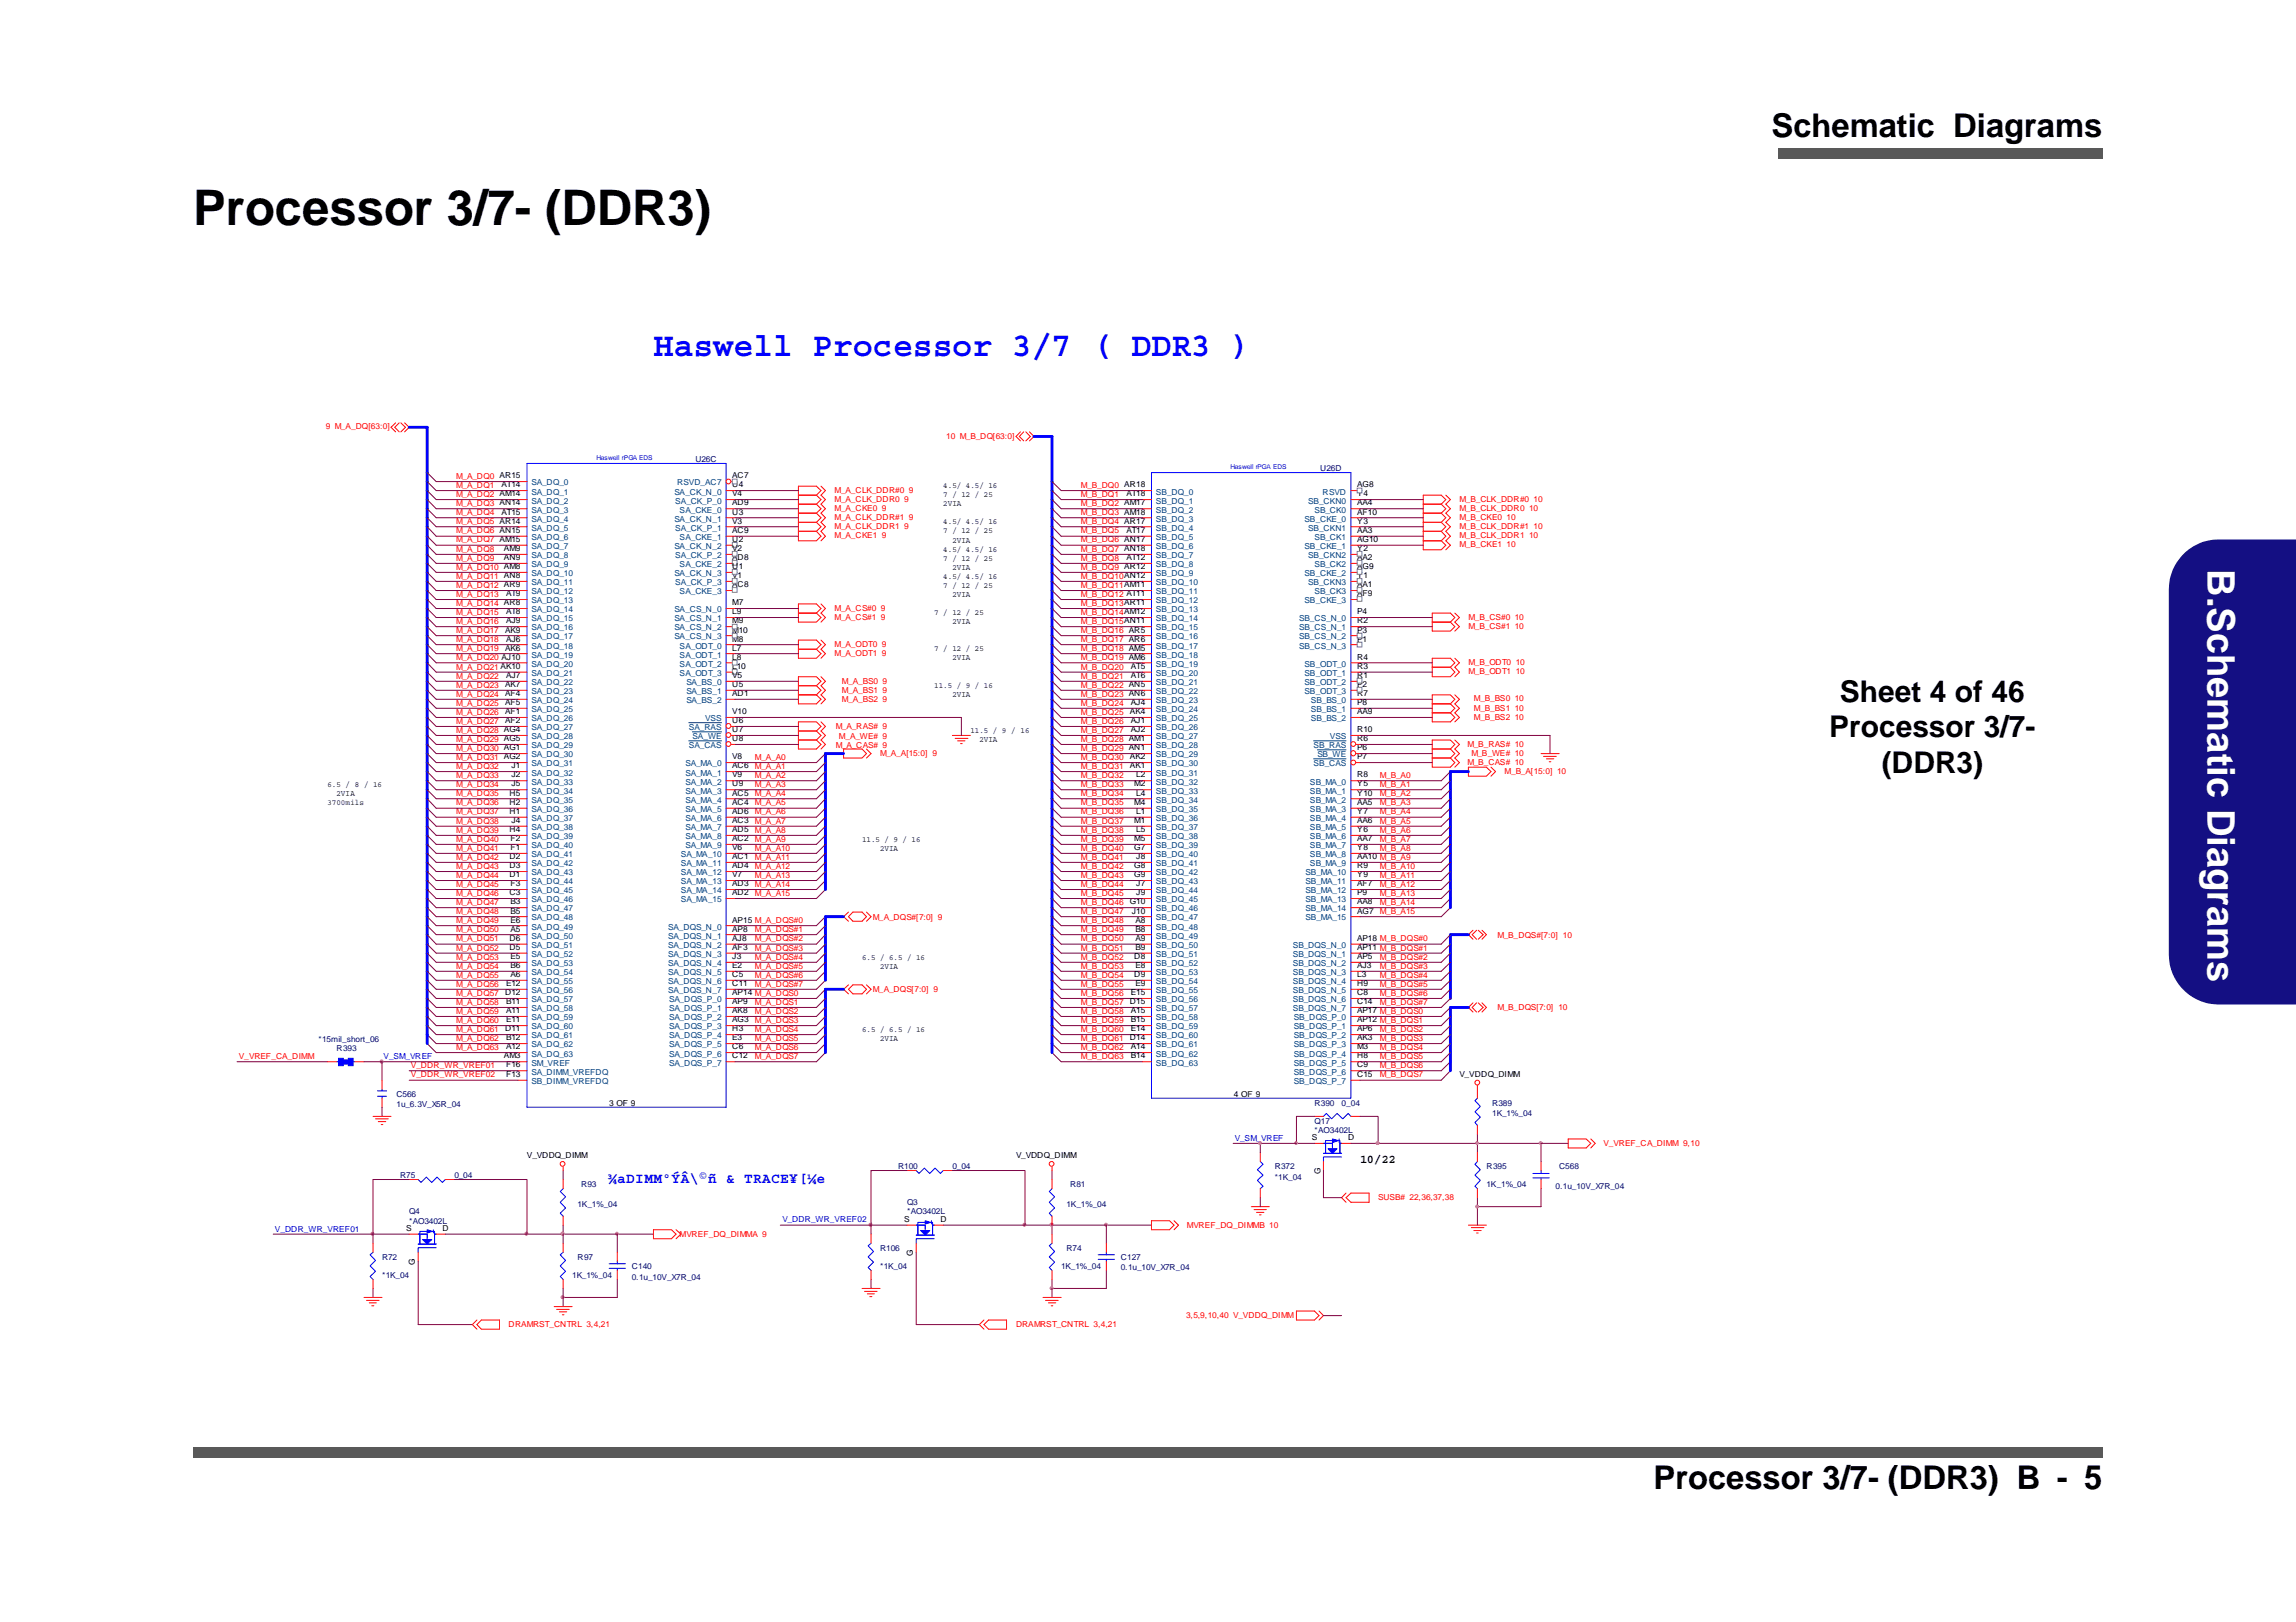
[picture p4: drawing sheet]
<svg xmlns="http://www.w3.org/2000/svg" width="297mm" height="210mm" viewBox="0 0 297 210" stroke-linecap="round" stroke-linejoin="round" font-family="sans-serif">
<defs><g id="words">
<text font-size="6.3" x="25" y="29.1">Processor 3/7- (DDR3)</text>
<text font-size="4.9" fill="#fff" x="285.6" y="73.6" transform="rotate(90 285.6 73.6)">B.Schematic Diagrams</text>
<text font-size="4.4" fill="#00f" x="84.5" y="46">Haswell Processor 3/7 ( DDR3 )</text>
<g font-size="4.2">
<text x="229.2" y="17.7">Schematic Diagrams</text>
<text x="213.9" y="192.7">Processor 3/7- (DDR3) B - 5</text>
</g>
<g font-size="3.9">
<text x="236.6" y="95.4">Processor 3/7-</text>
<text x="238" y="90.8">Sheet 4 of 46</text>
<text x="243.4" y="100">(DDR3)</text>
</g>
<text font-size="1.9" fill="#00f" x="78.7" y="153.1">¾aDIMMºÝÂ\©ñ &amp; TRACE¥[¼e</text>
<text font-size="1.5" x="176" y="150.4">10/22</text>
<g font-size="1.1" fill="#f00">
<text x="42.1" y="55.5">9 M_A_DQ[63:0]</text>
<text x="122.4" y="56.8">10 M_B_DQ[63:0]</text>
<text x="59" y="65.5">M_A_DQ3 AN14</text>
<text x="59" y="64.4">M_A_DQ2 AM14</text>
<text x="59" y="63.2">M_A_DQ1</text>
<text x="59" y="62">M_A_DQ0 AR15</text>
<text x="107.9" y="64.9">M_A_CLK_DDR0 9</text>
<text x="107.9" y="63.8">M_A_CLK_DDR#0 9</text>
<text x="139.8" y="65.5">M_B_DQ2 AM17</text>
<text x="139.8" y="64.4">M_B_DQ1</text>
<text x="139.8" y="63.2">M_B_DQ0 AR18</text>
<text x="188.8" y="64.9">M_B_CLK_DDR#0 10</text>
<text x="59" y="66.7">M_A_DQ4</text>
<text x="59" y="69">M_A_DQ6 AN15</text>
<text x="59" y="67.9">M_A_DQ5 AR14</text>
<text x="59" y="71.4">M_A_DQ8</text>
<text x="59" y="70.2">M_A_DQ7 AM15</text>
<text x="107.9" y="69.6">M_A_CKE1 9</text>
<text x="107.9" y="67.3">M_A_CLK_DDR#1 9</text>
<text x="107.9" y="68.5">M_A_CLK_DDR1 9</text>
<text x="107.9" y="66.1">M_A_CKE0 9</text>
<text x="139.8" y="66.7">M_B_DQ3 AM18</text>
<text x="139.8" y="71.4">M_B_DQ7 AN18</text>
<text x="139.8" y="70.2">M_B_DQ6 AN17</text>
<text x="139.8" y="69">M_B_DQ5</text>
<text x="139.8" y="67.9">M_B_DQ4 AR17</text>
<text x="188.8" y="70.8">M_B_CKE1 10</text>
<text x="188.8" y="67.3">M_B_CKE0 10</text>
<text x="188.8" y="68.5">M_B_CLK_DDR#1 10</text>
<text x="188.8" y="69.6">M_B_CLK_DDR1 10</text>
<text x="188.8" y="66.1">M_B_CLK_DDR0 10</text>
<text x="59" y="77.3">M_A_DQ13</text>
<text x="59" y="76.1">M_A_DQ12 AR9</text>
<text x="59" y="74.9">M_A_DQ11 AN8</text>
<text x="59" y="72.5">M_A_DQ9</text>
<text x="59" y="73.8">M_A_DQ10 AM8</text>
<text x="139.8" y="77.3">M_B_DQ12 AT11</text>
<text x="139.8" y="76.1">M_B_DQ11AM11</text>
<text x="139.8" y="72.5">M_B_DQ8</text>
<text x="139.8" y="74.9">M_B_DQ10AN12</text>
<text x="139.8" y="73.8">M_B_DQ9 AR12</text>
<text x="59" y="83.1">M_A_DQ18</text>
<text x="59" y="82">M_A_DQ17</text>
<text x="59" y="80.8">M_A_DQ16</text>
<text x="59" y="79.6">M_A_DQ15</text>
<text x="59" y="78.5">M_A_DQ14 AR8</text>
<text x="107.9" y="80.2">M_A_CS#1 9</text>
<text x="107.9" y="79">M_A_CS#0 9</text>
<text x="107.9" y="83.7">M_A_ODT0 9</text>
<text x="139.8" y="79.6">M_B_DQ14AM12</text>
<text x="139.8" y="78.5">M_B_DQ13AR11</text>
<text x="139.8" y="83.1">M_B_DQ17 AR6</text>
<text x="139.8" y="82">M_B_DQ16 AR5</text>
<text x="139.8" y="80.8">M_B_DQ15AN11</text>
<text x="190" y="80.2">M_B_CS#0 10</text>
<text x="190" y="81.4">M_B_CS#1 10</text>
<text x="59" y="87.8">M_A_DQ22</text>
<text x="59" y="86.6">M_A_DQ21 AK10</text>
<text x="59" y="84.3">M_A_DQ19</text>
<text x="59" y="89">M_A_DQ23</text>
<text x="59" y="85.5">M_A_DQ20 AJ10</text>
<text x="107.9" y="84.9">M_A_ODT1 9</text>
<text x="108.9" y="89.7">M_A_BS1 9</text>
<text x="108.9" y="88.5">M_A_BS0 9</text>
<text x="139.8" y="85.5">M_B_DQ19 AM6</text>
<text x="139.8" y="84.3">M_B_DQ18 AM5</text>
<text x="139.8" y="89">M_B_DQ22 AN5</text>
<text x="139.8" y="87.8">M_B_DQ21</text>
<text x="139.8" y="86.6">M_B_DQ20</text>
<text x="190" y="86.1">M_B_ODT0 10</text>
<text x="190" y="87.2">M_B_ODT1 10</text>
<text x="59" y="94.9">M_A_DQ28 AG4</text>
<text x="59" y="93.7">M_A_DQ27</text>
<text x="59" y="92.5">M_A_DQ26</text>
<text x="59" y="91.4">M_A_DQ25</text>
<text x="59" y="90.1">M_A_DQ24</text>
<text x="108.1" y="94.4">M_A_RAS# 9</text>
<text x="108.5" y="95.6">M_A_WE# 9</text>
<text x="108.9" y="90.9">M_A_BS2 9</text>
<text x="139.8" y="91.4">M_B_DQ24</text>
<text x="139.8" y="90.1">M_B_DQ23 AN6</text>
<text x="139.8" y="94.9">M_B_DQ27</text>
<text x="139.8" y="93.7">M_B_DQ26</text>
<text x="139.8" y="92.5">M_B_DQ25</text>
<text x="190.7" y="90.7">M_B_BS0 10</text>
<text x="190.7" y="93.1">M_B_BS2 10</text>
<text x="190.7" y="92">M_B_BS1 10</text>
<text x="59" y="96">M_A_DQ29 AG5</text>
<text x="59" y="101.9">M_A_DQ34</text>
<text x="59" y="100.7">M_A_DQ33</text>
<text x="59" y="99.6">M_A_DQ32</text>
<text x="59" y="98.4">M_A_DQ31 AG2</text>
<text x="59" y="97.2">M_A_DQ30 AG1</text>
<text x="97.7" y="98.4">M_A_A0</text>
<text x="97.7" y="99.6">M_A_A1</text>
<text x="97.7" y="100.7">M_A_A2</text>
<text x="97.7" y="101.9">M_A_A3</text>
<text x="108.1" y="96.7">M_A_CAS# 9</text>
<text x="113.9" y="97.8">M_A_A[15:0] 9</text>
<text x="139.8" y="98.4">M_B_DQ30</text>
<text x="139.8" y="97.2">M_B_DQ29 AN1</text>
<text x="139.8" y="96">M_B_DQ28 AM1</text>
<text x="139.8" y="101.9">M_B_DQ33</text>
<text x="139.8" y="100.7">M_B_DQ32</text>
<text x="139.8" y="99.6">M_B_DQ31</text>
<text x="178.5" y="100.7">M_B_A0</text>
<text x="178.5" y="101.9">M_B_A1</text>
<text x="189.9" y="96.6">M_B_RAS# 10</text>
<text x="189.9" y="99">M_B_CAS# 10</text>
<text x="190.4" y="97.8">M_B_WE# 10</text>
<text x="194.6" y="100.1">M_B_A[15:0] 10</text>
<text x="59" y="107.7">M_A_DQ39</text>
<text x="59" y="105.4">M_A_DQ37</text>
<text x="59" y="104.2">M_A_DQ36</text>
<text x="59" y="103.1">M_A_DQ35</text>
<text x="59" y="106.6">M_A_DQ38</text>
<text x="97.7" y="103.1">M_A_A4</text>
<text x="97.7" y="105.4">M_A_A6</text>
<text x="97.7" y="104.2">M_A_A5</text>
<text x="97.7" y="106.6">M_A_A7</text>
<text x="97.7" y="107.7">M_A_A8</text>
<text x="139.8" y="104.2">M_B_DQ35</text>
<text x="139.8" y="103.1">M_B_DQ34</text>
<text x="139.8" y="107.7">M_B_DQ38</text>
<text x="139.8" y="106.6">M_B_DQ37</text>
<text x="139.8" y="105.4">M_B_DQ36</text>
<text x="178.5" y="105.4">M_B_A4</text>
<text x="178.5" y="107.7">M_B_A6</text>
<text x="178.5" y="106.6">M_B_A5</text>
<text x="178.5" y="103.1">M_B_A2</text>
<text x="178.5" y="104.2">M_B_A3</text>
<text x="59" y="110.1">M_A_DQ41</text>
<text x="59" y="109">M_A_DQ40</text>
<text x="59" y="113.7">M_A_DQ44</text>
<text x="59" y="112.5">M_A_DQ43</text>
<text x="59" y="111.3">M_A_DQ42</text>
<text x="97.7" y="109">M_A_A9</text>
<text x="97.7" y="112.5">M_A_A12</text>
<text x="97.7" y="111.3">M_A_A11</text>
<text x="97.7" y="113.7">M_A_A13</text>
<text x="97.7" y="110.1">M_A_A10</text>
<text x="139.8" y="110.1">M_B_DQ40</text>
<text x="139.8" y="109">M_B_DQ39</text>
<text x="139.8" y="113.7">M_B_DQ43</text>
<text x="139.8" y="112.5">M_B_DQ42</text>
<text x="139.8" y="111.3">M_B_DQ41</text>
<text x="178.5" y="109">M_B_A7</text>
<text x="178.5" y="110.1">M_B_A8</text>
<text x="178.5" y="112.5">M_B_A10</text>
<text x="178.5" y="113.7">M_B_A11</text>
<text x="59" y="116">M_A_DQ46</text>
<text x="59" y="114.8">M_A_DQ45</text>
<text x="59" y="119.5">M_A_DQ49</text>
<text x="59" y="117.1">M_A_DQ47</text>
<text x="59" y="118.3">M_A_DQ48</text>
<text x="97.7" y="116">M_A_A15</text>
<text x="97.7" y="114.8">M_A_A14</text>
<text x="112.9" y="119">M_A_DQS#[7:0] 9</text>
<text x="139.8" y="119.5">M_B_DQ48</text>
<text x="139.8" y="118.3">M_B_DQ47</text>
<text x="139.8" y="117.1">M_B_DQ46</text>
<text x="139.8" y="116">M_B_DQ45</text>
<text x="139.8" y="114.8">M_B_DQ44</text>
<text x="178.5" y="114.8">M_B_A12</text>
<text x="178.5" y="116">M_B_A13</text>
<text x="178.5" y="117.1">M_B_A14</text>
<text x="178.5" y="118.3">M_B_A15</text>
<text x="59" y="120.7">M_A_DQ50</text>
<text x="59" y="125.3">M_A_DQ54</text>
<text x="59" y="124.2">M_A_DQ53</text>
<text x="59" y="123">M_A_DQ52</text>
<text x="59" y="121.8">M_A_DQ51</text>
<text x="97.7" y="124.2">M_A_DQS#4</text>
<text x="97.7" y="125.3">M_A_DQS#5</text>
<text x="97.7" y="121.8">M_A_DQS#2</text>
<text x="97.7" y="120.7">M_A_DQS#1</text>
<text x="97.7" y="123">M_A_DQS#3</text>
<text x="139.8" y="125.3">M_B_DQ53</text>
<text x="139.8" y="124.2">M_B_DQ52</text>
<text x="139.8" y="123">M_B_DQ51</text>
<text x="139.8" y="121.8">M_B_DQ50</text>
<text x="139.8" y="120.7">M_B_DQ49</text>
<text x="178.5" y="125.3">M_B_DQS#3</text>
<text x="178.5" y="124.2">M_B_DQS#2</text>
<text x="193.7" y="121.4">M_B_DQS#[7:0] 10</text>
<text x="59" y="126.6">M_A_DQ55</text>
<text x="59" y="130.1">M_A_DQ58</text>
<text x="59" y="128.9">M_A_DQ57</text>
<text x="59" y="127.7">M_A_DQ56</text>
<text x="59" y="131.2">M_A_DQ59</text>
<text x="97.7" y="131.2">M_A_DQS2</text>
<text x="97.7" y="130.1">M_A_DQS1</text>
<text x="97.7" y="126.6">M_A_DQS#6</text>
<text x="97.7" y="127.7">M_A_DQS#7</text>
<text x="112.9" y="128.4">M_A_DQS[7:0] 9</text>
<text x="139.8" y="126.6">M_B_DQ54</text>
<text x="139.8" y="131.2">M_B_DQ58</text>
<text x="139.8" y="130.1">M_B_DQ57</text>
<text x="139.8" y="128.9">M_B_DQ56</text>
<text x="139.8" y="127.7">M_B_DQ55</text>
<text x="178.5" y="126.6">M_B_DQS#4</text>
<text x="178.5" y="128.9">M_B_DQS#6</text>
<text x="178.5" y="127.7">M_B_DQS#5</text>
<text x="178.5" y="130.1">M_B_DQS#7</text>
<text x="193.7" y="130.8">M_B_DQS[7:0] 10</text>
<text x="30.9" y="137.1">V_VREF_CA_DIMM</text>
<text x="59" y="135.9">M_A_DQ63</text>
<text x="59" y="134.8">M_A_DQ62</text>
<text x="59" y="133.6">M_A_DQ61</text>
<text x="59" y="132.4">M_A_DQ60</text>
<text x="97.7" y="132.4">M_A_DQS3</text>
<text x="97.7" y="133.6">M_A_DQS4</text>
<text x="97.7" y="134.8">M_A_DQS5</text>
<text x="97.7" y="135.9">M_A_DQS6</text>
<text x="97.7" y="137.1">M_A_DQS7</text>
<text x="139.8" y="137.1">M_B_DQ63</text>
<text x="139.8" y="135.9">M_B_DQ62</text>
<text x="139.8" y="134.8">M_B_DQ61</text>
<text x="139.8" y="133.6">M_B_DQ60</text>
<text x="139.8" y="132.4">M_B_DQ59</text>
<text x="178.5" y="134.8">M_B_DQS3</text>
<text x="178.5" y="135.9">M_B_DQS4</text>
<text x="178.5" y="137.1">M_B_DQS5</text>
<text x="178.5" y="133.6">M_B_DQS2</text>
<text x="53.1" y="139.4">V_DDR_WR_VREF02</text>
<text x="53.1" y="138.3">V_DDR_WR_VREF01</text>
<text x="178.5" y="138.3">M_B_DQS6</text>
<text x="178.5" y="139.4">M_B_DQS7</text>
<text x="207.5" y="148.4">V_VREF_CA_DIMM 9,10</text>
<text x="178.3" y="155.3">SUSB# 22,36,37,38</text>
<text x="87.9" y="160.1">MVREF_DQ_DIMMA 9</text>
<text x="153.5" y="158.9">MVREF_DQ_DIMMB 10</text>
<text x="65.8" y="171.7">DRAMRST_CNTRL 3,4,21</text>
<text x="131.4" y="171.7">DRAMRST_CNTRL 3,4,21</text>
<text x="153.4" y="170.5">3,5,9,10,40 V_VDDQ_DIMM</text>
</g>
<g font-size="1.1" fill="#000080">
<text x="90" y="59.8">U26C</text>
<text x="170.8" y="60.9">U26D</text>
<text x="41.2" y="134.9">*15mil_short_06</text>
<text x="43.5" y="136">R393</text>
<text x="51.3" y="141.9">C566</text>
<text x="51.3" y="143.3">1u_6.3V_X5R_04</text>
<text x="170.1" y="143.1">R390</text>
<text x="173.6" y="143.1">0_04</text>
<text x="193.1" y="143.1">R389</text>
<text x="170.1" y="145.4">Q17</text>
<text x="170.1" y="146.6">*AO3402L</text>
<text x="193.1" y="144.5">1K_1%_04</text>
<text x="51.8" y="152.5">R75</text>
<text x="58.8" y="152.5">0_04</text>
<text x="75.2" y="153.6">R93</text>
<text x="116.2" y="151.3">R100</text>
<text x="117.4" y="156">Q3</text>
<text x="123.2" y="151.3">0_04</text>
<text x="138.5" y="153.6">R81</text>
<text x="164.9" y="151.3">R372</text>
<text x="164.9" y="152.7">*1K_04</text>
<text x="192.3" y="151.3">R395</text>
<text x="192.3" y="153.6">1K_1%_04</text>
<text x="201.2" y="153.9">0.1u_10V_X7R_04</text>
<text x="201.7" y="151.3">C568</text>
<text x="52.9" y="157.1">Q4</text>
<text x="52.9" y="158.4">*AO3402L</text>
<text x="74.7" y="156.2">1K_1%_04</text>
<text x="113.9" y="161.9">R106</text>
<text x="117.4" y="157.1">*AO3402L</text>
<text x="138" y="156.2">1K_1%_04</text>
<text x="138" y="161.9">R74</text>
<text x="49.4" y="163">R72</text>
<text x="49.4" y="165.4">*1K_04</text>
<text x="74" y="165.4">1K_1%_04</text>
<text x="74.7" y="163">R97</text>
<text x="81.7" y="164.2">C140</text>
<text x="81.7" y="165.6">0.1u_10V_X7R_04</text>
<text x="113.9" y="164.2">*1K_04</text>
<text x="137.3" y="164.2">1K_1%_04</text>
<text x="145" y="163">C127</text>
<text x="145" y="164.4">0.1u_10V_X7R_04</text>
</g>
<g font-size="1.1">
<text x="64.9" y="63.1">AT14</text>
<text x="94.7" y="65.4">AD9</text>
<text x="94.7" y="64.2">V4</text>
<text x="94.7" y="63.1">U4</text>
<text x="94.7" y="61.9">AC7</text>
<text x="122" y="65.5">2VIA</text>
<text x="122" y="64.3">7 / 12 / 25</text>
<text x="122" y="63.1">4.5/ 4.5/ 16</text>
<text x="145.7" y="64.2">AT18</text>
<text x="175.6" y="65.4">AA4</text>
<text x="175.6" y="63.1">AG8</text>
<text x="175.6" y="64.2">Y4</text>
<text x="64.9" y="66.6">AT15</text>
<text x="65.2" y="71.3">AM9</text>
<text x="94.7" y="68.9">AC9</text>
<text x="94.7" y="67.8">V3</text>
<text x="94.7" y="71.3">V2</text>
<text x="94.7" y="70.1">U2</text>
<text x="94.7" y="66.6">U3</text>
<text x="122" y="69">7 / 12 / 25</text>
<text x="122" y="67.8">4.5/ 4.5/ 16</text>
<text x="122" y="71.4">4.5/ 4.5/ 16</text>
<text x="123.2" y="70.2">2VIA</text>
<text x="145.7" y="68.9">AT17</text>
<text x="175.6" y="68.9">AA3</text>
<text x="175.6" y="71.3">Y2</text>
<text x="175.6" y="70.1">AG10</text>
<text x="175.6" y="67.8">Y3</text>
<text x="175.6" y="66.6">AF10</text>
<text x="65.2" y="72.4">AN9</text>
<text x="65.5" y="77.2">AT9</text>
<text x="94.7" y="76">AC8</text>
<text x="94.7" y="72.4">AD8</text>
<text x="94.7" y="74.8">V1</text>
<text x="94.7" y="73.6">U1</text>
<text x="122" y="76.1">7 / 12 / 25</text>
<text x="122" y="74.9">4.5/ 4.5/ 16</text>
<text x="122" y="72.6">7 / 12 / 25</text>
<text x="123.2" y="77.2">2VIA</text>
<text x="123.2" y="73.7">2VIA</text>
<text x="145.7" y="72.4">AT12</text>
<text x="175.6" y="76">AA1</text>
<text x="175.6" y="72.4">AA2</text>
<text x="175.6" y="77.2">AF9</text>
<text x="175.6" y="74.8">Y1</text>
<text x="175.6" y="73.6">AG9</text>
<text x="65.4" y="81.9">AK9</text>
<text x="65.5" y="83">AJ6</text>
<text x="65.5" y="80.7">AJ9</text>
<text x="65.5" y="79.5">AT8</text>
<text x="94.7" y="83">M8</text>
<text x="94.7" y="81.9">M10</text>
<text x="94.7" y="80.7">M9</text>
<text x="94.7" y="79.5">L9</text>
<text x="94.7" y="78.3">M7</text>
<text x="120.9" y="79.6">7 / 12 / 25</text>
<text x="123.2" y="80.7">2VIA</text>
<text x="175.6" y="83">P1</text>
<text x="175.6" y="81.9">P3</text>
<text x="175.6" y="80.7">R2</text>
<text x="175.6" y="79.5">P4</text>
<text x="65.4" y="88.9">AK7</text>
<text x="65.4" y="84.2">AK6</text>
<text x="65.5" y="87.7">AJ7</text>
<text x="94.7" y="86.5">L10</text>
<text x="94.7" y="85.4">L8</text>
<text x="94.7" y="84.2">L7</text>
<text x="94.7" y="88.9">U5</text>
<text x="94.7" y="87.7">V5</text>
<text x="120.9" y="84.3">7 / 12 / 25</text>
<text x="120.9" y="89">11.5 / 9 / 16</text>
<text x="123.2" y="85.4">2VIA</text>
<text x="146.3" y="87.7">AT6</text>
<text x="146.3" y="86.5">AT5</text>
<text x="175.6" y="88.9">P2</text>
<text x="175.6" y="87.7">R1</text>
<text x="175.6" y="86.5">R3</text>
<text x="175.6" y="85.4">R4</text>
<text x="65.4" y="93.5">AF2</text>
<text x="65.4" y="92.4">AF1</text>
<text x="65.4" y="91.2">AF5</text>
<text x="65.4" y="90">AF4</text>
<text x="94.7" y="90">AD1</text>
<text x="94.7" y="95.9">U8</text>
<text x="94.7" y="94.8">U7</text>
<text x="94.7" y="93.5">U6</text>
<text x="94.7" y="92.4">V10</text>
<text x="123.2" y="90.2">2VIA</text>
<text x="125.5" y="94.8">11.5 / 9 / 16</text>
<text x="126.7" y="96">2VIA</text>
<text x="146.2" y="92.4">AK4</text>
<text x="146.3" y="94.8">AJ2</text>
<text x="146.3" y="93.5">AJ1</text>
<text x="146.3" y="91.2">AJ4</text>
<text x="175.6" y="95.9">R6</text>
<text x="175.6" y="92.4">AA9</text>
<text x="175.6" y="91.2">P8</text>
<text x="175.6" y="90">R7</text>
<text x="175.6" y="94.8">R10</text>
<text x="42.4" y="101.9">6.5 / 8 / 16</text>
<text x="66.2" y="101.8">J5</text>
<text x="66.2" y="100.6">J2</text>
<text x="66.2" y="99.4">J1</text>
<text x="94.7" y="101.8">U9</text>
<text x="94.7" y="100.6">V9</text>
<text x="94.7" y="99.4">AC6</text>
<text x="94.7" y="98.3">V8</text>
<text x="146.2" y="99.4">AK1</text>
<text x="146.2" y="98.3">AK2</text>
<text x="146.7" y="101.8">M2</text>
<text x="147" y="100.6">L2</text>
<text x="175.6" y="98.3">P7</text>
<text x="175.6" y="97.1">P6</text>
<text x="175.6" y="101.8">Y5</text>
<text x="175.6" y="100.6">R8</text>
<text x="42.4" y="104.2">3700mils</text>
<text x="43.5" y="103">2VIA</text>
<text x="65.9" y="107.6">H4</text>
<text x="65.9" y="105.3">H1</text>
<text x="65.9" y="104.1">H2</text>
<text x="65.9" y="103">H5</text>
<text x="66.2" y="106.5">J4</text>
<text x="94.7" y="107.6">AD5</text>
<text x="94.7" y="106.5">AC3</text>
<text x="94.7" y="105.3">AD6</text>
<text x="94.7" y="104.1">AC4</text>
<text x="94.7" y="103">AC5</text>
<text x="146.7" y="104.1">M4</text>
<text x="146.7" y="106.5">M1</text>
<text x="147" y="107.6">L5</text>
<text x="147" y="105.3">L1</text>
<text x="147" y="103">L4</text>
<text x="175.6" y="107.6">Y6</text>
<text x="175.6" y="106.5">AA6</text>
<text x="175.6" y="105.3">Y7</text>
<text x="175.6" y="104.1">AA5</text>
<text x="175.6" y="103">Y10</text>
<text x="65.9" y="113.5">D1</text>
<text x="65.9" y="112.4">D3</text>
<text x="65.9" y="111.2">D2</text>
<text x="66.1" y="110">F1</text>
<text x="66.1" y="108.8">F2</text>
<text x="94.7" y="113.5">V7</text>
<text x="94.7" y="112.4">AD4</text>
<text x="94.7" y="111.2">AC1</text>
<text x="94.7" y="110">V6</text>
<text x="94.7" y="108.8">AC2</text>
<text x="111.5" y="108.9">11.5 / 9 / 16</text>
<text x="113.9" y="110.1">2VIA</text>
<text x="146.7" y="113.5">G9</text>
<text x="146.7" y="112.4">G8</text>
<text x="146.7" y="110">G7</text>
<text x="146.7" y="108.8">M5</text>
<text x="147" y="111.2">J8</text>
<text x="175.6" y="113.5">Y9</text>
<text x="175.6" y="112.4">R9</text>
<text x="175.6" y="111.2">AA10 M_B_A9</text>
<text x="175.6" y="110">Y8</text>
<text x="175.6" y="108.8">AA7</text>
<text x="65.9" y="115.9">C3</text>
<text x="66.1" y="119.4">E6</text>
<text x="66.1" y="114.7">F3</text>
<text x="66.1" y="118.2">B5</text>
<text x="66.1" y="117">B3</text>
<text x="94.7" y="115.9">AD2</text>
<text x="94.7" y="114.7">AD3</text>
<text x="94.7" y="119.4">AP15 M_A_DQS#0</text>
<text x="146.2" y="117">G10</text>
<text x="146.4" y="118.2">J10</text>
<text x="146.9" y="119.4">A8</text>
<text x="147" y="115.9">J9</text>
<text x="147" y="114.7">J7</text>
<text x="175.6" y="118.2">AG7</text>
<text x="175.6" y="117">AA8</text>
<text x="175.6" y="115.9">P9</text>
<text x="175.6" y="114.7">AF7</text>
<text x="65.9" y="122.9">D5</text>
<text x="65.9" y="121.7">D6</text>
<text x="66.1" y="125.2">B6</text>
<text x="66.1" y="124.1">E5</text>
<text x="66.1" y="120.6">A5</text>
<text x="94.7" y="125.2">E2</text>
<text x="94.7" y="124.1">J3</text>
<text x="94.7" y="122.9">AF3</text>
<text x="94.7" y="121.7">AJ8</text>
<text x="94.7" y="120.6">AP8</text>
<text x="111.5" y="124.2">6.5 / 6.5 / 16</text>
<text x="113.9" y="125.4">2VIA</text>
<text x="146.7" y="124.1">D8</text>
<text x="146.9" y="125.2">E8</text>
<text x="146.9" y="122.9">B9</text>
<text x="146.9" y="121.7">A9</text>
<text x="146.9" y="120.6">B8</text>
<text x="175.6" y="125.2">AJ3</text>
<text x="175.6" y="124.1">AP5</text>
<text x="175.6" y="122.9">AP11 M_B_DQS#1</text>
<text x="175.6" y="121.7">AP18 M_B_DQS#0</text>
<text x="65.4" y="128.7">D12</text>
<text x="65.5" y="131.1">A11</text>
<text x="65.5" y="129.9">B11</text>
<text x="65.5" y="127.6">E12</text>
<text x="66.1" y="126.4">A6</text>
<text x="94.7" y="131.1">AK8</text>
<text x="94.7" y="129.9">AP9</text>
<text x="94.7" y="128.7">AP14 M_A_DQS0</text>
<text x="94.7" y="127.6">C11</text>
<text x="94.7" y="126.4">C5</text>
<text x="146.2" y="129.9">D15</text>
<text x="146.3" y="131.1">A15</text>
<text x="146.3" y="128.7">E15</text>
<text x="146.7" y="126.4">D9</text>
<text x="146.9" y="127.6">E9</text>
<text x="175.6" y="131.1">AP17 M_B_DQS0</text>
<text x="175.6" y="129.9">C14</text>
<text x="175.6" y="128.7">C8</text>
<text x="175.6" y="127.6">H9</text>
<text x="175.6" y="126.4">L3</text>
<text x="65.2" y="137">AM3</text>
<text x="65.4" y="133.5">D11</text>
<text x="65.5" y="135.8">A12</text>
<text x="65.5" y="134.6">B12</text>
<text x="65.5" y="132.3">E11</text>
<text x="94.7" y="137">C12</text>
<text x="94.7" y="135.8">C6</text>
<text x="94.7" y="134.6">E3</text>
<text x="94.7" y="133.5">H3</text>
<text x="94.7" y="132.3">AG3</text>
<text x="111.5" y="133.5">6.5 / 6.5 / 16</text>
<text x="113.9" y="134.7">2VIA</text>
<text x="146.2" y="134.6">D14</text>
<text x="146.3" y="137">B14</text>
<text x="146.3" y="135.8">A14</text>
<text x="146.3" y="133.5">E14</text>
<text x="146.3" y="132.3">B15</text>
<text x="175.6" y="137">H8</text>
<text x="175.6" y="135.8">M3</text>
<text x="175.6" y="134.6">AK3</text>
<text x="175.6" y="133.5">AP6</text>
<text x="175.6" y="132.3">AP12 M_B_DQS1</text>
<text x="65.5" y="139.3">F13</text>
<text x="65.5" y="138.1">F16</text>
<text x="78.8" y="143.1">3 OF 9</text>
<text x="159.6" y="141.9">4 OF 9</text>
<text x="175.6" y="139.3">C15</text>
<text x="175.6" y="138.1">C9</text>
<text x="188.8" y="139.3">V_VDDQ_DIMM</text>
<text x="68.2" y="149.9">V_VDDQ_DIMM</text>
<text x="131.4" y="149.9">V_VDDQ_DIMM</text>
<text x="169.7" y="147.5">S</text>
<text x="174.4" y="147.5">D</text>
<text x="170.8" y="152" transform="rotate(-90 170.8 152)">G</text>
<text x="52.6" y="159.3">S</text>
<text x="57.2" y="159.3">D</text>
<text x="117" y="158.1">S</text>
<text x="121.7" y="158.1">D</text>
<text x="53.7" y="163.7" transform="rotate(-90 53.7 163.7)">G</text>
<text x="118.1" y="162.5" transform="rotate(-90 118.1 162.5)">G</text>
</g>
<g font-size="1.1" fill="#004080">
<text x="68.7" y="65.2">SA_DQ_2</text>
<text x="68.7" y="64">SA_DQ_1</text>
<text x="68.7" y="62.8">SA_DQ_0</text>
<text x="87.2" y="64">SA_CK_N_0</text>
<text x="87.4" y="65.2">SA_CK_P_0</text>
<text x="87.6" y="62.8">RSVD_AC7</text>
<text x="149.5" y="65.2">SB_DQ_1</text>
<text x="149.5" y="64">SB_DQ_0</text>
<text x="169.2" y="65.2">SB_CKN0</text>
<text x="171.1" y="64">RSVD</text>
<text x="68.7" y="71.1">SA_DQ_7</text>
<text x="68.7" y="69.9">SA_DQ_6</text>
<text x="68.7" y="68.7">SA_DQ_5</text>
<text x="68.7" y="67.6">SA_DQ_4</text>
<text x="68.7" y="66.4">SA_DQ_3</text>
<text x="87.2" y="71.1">SA_CK_N_2</text>
<text x="87.2" y="67.6">SA_CK_N_1</text>
<text x="87.4" y="68.7">SA_CK_P_1</text>
<text x="87.9" y="69.9">SA_CKE_1</text>
<text x="87.9" y="66.4">SA_CKE_0</text>
<text x="149.5" y="71.1">SB_DQ_6</text>
<text x="149.5" y="69.9">SB_DQ_5</text>
<text x="149.5" y="68.7">SB_DQ_4</text>
<text x="149.5" y="67.6">SB_DQ_3</text>
<text x="149.5" y="66.4">SB_DQ_2</text>
<text x="168.8" y="71.1">SB_CKE_1</text>
<text x="168.8" y="67.6">SB_CKE_0</text>
<text x="169.2" y="68.7">SB_CKN1</text>
<text x="170.1" y="69.9">SB_CK1</text>
<text x="170.1" y="66.4">SB_CK0</text>
<text x="68.7" y="76.9">SA_DQ_12</text>
<text x="68.7" y="75.7">SA_DQ_11</text>
<text x="68.7" y="74.6">SA_DQ_10</text>
<text x="68.7" y="73.4">SA_DQ_9</text>
<text x="68.7" y="72.2">SA_DQ_8</text>
<text x="87.2" y="74.6">SA_CK_N_3</text>
<text x="87.4" y="75.7">SA_CK_P_3</text>
<text x="87.4" y="72.2">SA_CK_P_2</text>
<text x="87.9" y="76.9">SA_CKE_3</text>
<text x="87.9" y="73.4">SA_CKE_2</text>
<text x="149.5" y="76.9">SB_DQ_11</text>
<text x="149.5" y="75.7">SB_DQ_10</text>
<text x="149.5" y="74.6">SB_DQ_9</text>
<text x="149.5" y="73.4">SB_DQ_8</text>
<text x="149.5" y="72.2">SB_DQ_7</text>
<text x="168.8" y="74.6">SB_CKE_2</text>
<text x="169.2" y="75.7">SB_CKN3</text>
<text x="169.2" y="72.2">SB_CKN2</text>
<text x="170.1" y="76.9">SB_CK3</text>
<text x="170.1" y="73.4">SB_CK2</text>
<text x="68.7" y="83.9">SA_DQ_18</text>
<text x="68.7" y="82.7">SA_DQ_17</text>
<text x="68.7" y="81.6">SA_DQ_16</text>
<text x="68.7" y="80.4">SA_DQ_15</text>
<text x="68.7" y="79.2">SA_DQ_14</text>
<text x="68.7" y="78.1">SA_DQ_13</text>
<text x="87.2" y="82.7">SA_CS_N_3</text>
<text x="87.2" y="81.6">SA_CS_N_2</text>
<text x="87.2" y="80.4">SA_CS_N_1</text>
<text x="87.2" y="79.2">SA_CS_N_0</text>
<text x="87.9" y="83.9">SA_ODT_0</text>
<text x="149.5" y="83.9">SB_DQ_17</text>
<text x="149.5" y="82.7">SB_DQ_16</text>
<text x="149.5" y="81.6">SB_DQ_15</text>
<text x="149.5" y="80.4">SB_DQ_14</text>
<text x="149.5" y="79.2">SB_DQ_13</text>
<text x="149.5" y="78.1">SB_DQ_12</text>
<text x="168.1" y="83.9">SB_CS_N_3</text>
<text x="168.1" y="82.7">SB_CS_N_2</text>
<text x="168.1" y="81.6">SB_CS_N_1</text>
<text x="168.1" y="80.4">SB_CS_N_0</text>
<text x="168.8" y="78.1">SB_CKE_3</text>
<text x="68.7" y="89.8">SA_DQ_23</text>
<text x="68.7" y="88.7">SA_DQ_22</text>
<text x="68.7" y="87.5">SA_DQ_21</text>
<text x="68.7" y="86.3">SA_DQ_20</text>
<text x="68.7" y="85.1">SA_DQ_19</text>
<text x="87.9" y="87.5">SA_ODT_3</text>
<text x="87.9" y="86.3">SA_ODT_2</text>
<text x="87.9" y="85.1">SA_ODT_1</text>
<text x="88.8" y="89.8">SA_BS_1</text>
<text x="88.8" y="88.7">SA_BS_0</text>
<text x="149.5" y="89.8">SB_DQ_22</text>
<text x="149.5" y="88.7">SB_DQ_21</text>
<text x="149.5" y="87.5">SB_DQ_20</text>
<text x="149.5" y="86.3">SB_DQ_19</text>
<text x="149.5" y="85.1">SB_DQ_18</text>
<text x="168.8" y="89.8">SB_ODT_3</text>
<text x="168.8" y="88.7">SB_ODT_2</text>
<text x="168.8" y="87.5">SB_ODT_1</text>
<text x="168.8" y="86.3">SB_ODT_0</text>
<text x="68.7" y="95.7">SA_DQ_28</text>
<text x="68.7" y="94.5">SA_DQ_27</text>
<text x="68.7" y="93.3">SA_DQ_26</text>
<text x="68.7" y="92.2">SA_DQ_25</text>
<text x="68.7" y="91">SA_DQ_24</text>
<text x="88.8" y="91">SA_BS_2</text>
<text x="89.1" y="94.5">SA_RAS</text>
<text x="89.6" y="95.7">SA_WE</text>
<text x="91.2" y="93.3">VSS</text>
<text x="149.5" y="95.7">SB_DQ_27</text>
<text x="149.5" y="94.5">SB_DQ_26</text>
<text x="149.5" y="93.3">SB_DQ_25</text>
<text x="149.5" y="92.2">SB_DQ_24</text>
<text x="149.5" y="91">SB_DQ_23</text>
<text x="169.6" y="93.3">SB_BS_2</text>
<text x="169.6" y="92.2">SB_BS_1</text>
<text x="169.6" y="91">SB_BS_0</text>
<text x="172.1" y="95.7">VSS</text>
<text x="68.7" y="101.5">SA_DQ_33</text>
<text x="68.7" y="100.4">SA_DQ_32</text>
<text x="68.7" y="99.2">SA_DQ_31</text>
<text x="68.7" y="98">SA_DQ_30</text>
<text x="68.7" y="96.8">SA_DQ_29</text>
<text x="88.7" y="101.5">SA_MA_2</text>
<text x="88.7" y="100.4">SA_MA_1</text>
<text x="88.7" y="99.2">SA_MA_0</text>
<text x="89.1" y="96.8">SA_CAS</text>
<text x="149.5" y="98">SB_DQ_29</text>
<text x="149.5" y="96.8">SB_DQ_28</text>
<text x="149.5" y="101.5">SB_DQ_32</text>
<text x="149.5" y="100.4">SB_DQ_31</text>
<text x="149.5" y="99.2">SB_DQ_30</text>
<text x="169.5" y="101.5">SB_MA_0</text>
<text x="169.9" y="99.2">SB_CAS</text>
<text x="169.9" y="96.8">SB_RAS</text>
<text x="170.4" y="98">SB_WE</text>
<text x="68.7" y="107.4">SA_DQ_38</text>
<text x="68.7" y="106.2">SA_DQ_37</text>
<text x="68.7" y="105.1">SA_DQ_36</text>
<text x="68.7" y="103.9">SA_DQ_35</text>
<text x="68.7" y="102.8">SA_DQ_34</text>
<text x="88.7" y="107.4">SA_MA_7</text>
<text x="88.7" y="106.2">SA_MA_6</text>
<text x="88.7" y="105.1">SA_MA_5</text>
<text x="88.7" y="103.9">SA_MA_4</text>
<text x="88.7" y="102.8">SA_MA_3</text>
<text x="149.5" y="105.1">SB_DQ_35</text>
<text x="149.5" y="102.8">SB_DQ_33</text>
<text x="149.5" y="107.4">SB_DQ_37</text>
<text x="149.5" y="106.2">SB_DQ_36</text>
<text x="149.5" y="103.9">SB_DQ_34</text>
<text x="169.5" y="107.4">SB_MA_5</text>
<text x="169.5" y="106.2">SB_MA_4</text>
<text x="169.5" y="105.1">SB_MA_3</text>
<text x="169.5" y="103.9">SB_MA_2</text>
<text x="169.5" y="102.8">SB_MA_1</text>
<text x="68.7" y="113.3">SA_DQ_43</text>
<text x="68.7" y="112.1">SA_DQ_42</text>
<text x="68.7" y="110.9">SA_DQ_41</text>
<text x="68.7" y="109.8">SA_DQ_40</text>
<text x="68.7" y="108.6">SA_DQ_39</text>
<text x="88.1" y="113.3">SA_MA_12</text>
<text x="88.1" y="112.1">SA_MA_11</text>
<text x="88.1" y="110.9">SA_MA_10</text>
<text x="88.7" y="109.8">SA_MA_9</text>
<text x="88.7" y="108.6">SA_MA_8</text>
<text x="149.5" y="113.3">SB_DQ_42</text>
<text x="149.5" y="112.1">SB_DQ_41</text>
<text x="149.5" y="110.9">SB_DQ_40</text>
<text x="149.5" y="109.8">SB_DQ_39</text>
<text x="149.5" y="108.6">SB_DQ_38</text>
<text x="168.9" y="113.3">SB_MA_10</text>
<text x="169.5" y="112.1">SB_MA_9</text>
<text x="169.5" y="110.9">SB_MA_8</text>
<text x="169.5" y="109.8">SB_MA_7</text>
<text x="169.5" y="108.6">SB_MA_6</text>
<text x="68.7" y="116.8">SA_DQ_46</text>
<text x="68.7" y="115.6">SA_DQ_45</text>
<text x="68.7" y="114.4">SA_DQ_44</text>
<text x="68.7" y="119.1">SA_DQ_48</text>
<text x="68.7" y="117.9">SA_DQ_47</text>
<text x="88.1" y="116.8">SA_MA_15</text>
<text x="88.1" y="115.6">SA_MA_14</text>
<text x="88.1" y="114.4">SA_MA_13</text>
<text x="149.5" y="119.1">SB_DQ_47</text>
<text x="149.5" y="117.9">SB_DQ_46</text>
<text x="149.5" y="116.8">SB_DQ_45</text>
<text x="149.5" y="115.6">SB_DQ_44</text>
<text x="149.5" y="114.4">SB_DQ_43</text>
<text x="168.9" y="119.1">SB_MA_15</text>
<text x="168.9" y="117.9">SB_MA_14</text>
<text x="168.9" y="116.8">SB_MA_13</text>
<text x="168.9" y="115.6">SB_MA_12</text>
<text x="168.9" y="114.4">SB_MA_11</text>
<text x="68.7" y="125">SA_DQ_53</text>
<text x="68.7" y="123.9">SA_DQ_52</text>
<text x="68.7" y="122.7">SA_DQ_51</text>
<text x="68.7" y="121.5">SA_DQ_50</text>
<text x="68.7" y="120.3">SA_DQ_49</text>
<text x="86.4" y="125">SA_DQS_N_4</text>
<text x="86.4" y="123.9">SA_DQS_N_3</text>
<text x="86.4" y="122.7">SA_DQS_N_2</text>
<text x="86.4" y="121.5">SA_DQS_N_1</text>
<text x="86.4" y="120.3">SA_DQS_N_0</text>
<text x="149.5" y="125">SB_DQ_52</text>
<text x="149.5" y="123.9">SB_DQ_51</text>
<text x="149.5" y="122.7">SB_DQ_50</text>
<text x="149.5" y="121.5">SB_DQ_49</text>
<text x="149.5" y="120.3">SB_DQ_48</text>
<text x="167.2" y="125">SB_DQS_N_2</text>
<text x="167.2" y="123.9">SB_DQS_N_1</text>
<text x="167.2" y="122.7">SB_DQS_N_0</text>
<text x="68.7" y="130.9">SA_DQ_58</text>
<text x="68.7" y="129.7">SA_DQ_57</text>
<text x="68.7" y="128.5">SA_DQ_56</text>
<text x="68.7" y="127.4">SA_DQ_55</text>
<text x="68.7" y="126.2">SA_DQ_54</text>
<text x="86.4" y="128.5">SA_DQS_N_7</text>
<text x="86.4" y="127.4">SA_DQS_N_6</text>
<text x="86.4" y="126.2">SA_DQS_N_5</text>
<text x="86.6" y="130.9">SA_DQS_P_1</text>
<text x="86.6" y="129.7">SA_DQS_P_0</text>
<text x="149.5" y="130.9">SB_DQ_57</text>
<text x="149.5" y="129.7">SB_DQ_56</text>
<text x="149.5" y="128.5">SB_DQ_55</text>
<text x="149.5" y="127.4">SB_DQ_54</text>
<text x="149.5" y="126.2">SB_DQ_53</text>
<text x="167.2" y="130.9">SB_DQS_N_7</text>
<text x="167.2" y="129.7">SB_DQS_N_6</text>
<text x="167.2" y="128.5">SB_DQS_N_5</text>
<text x="167.2" y="127.4">SB_DQS_N_4</text>
<text x="167.2" y="126.2">SB_DQS_N_3</text>
<text x="68.7" y="137.9">SM_VREF</text>
<text x="68.7" y="136.7">SA_DQ_63</text>
<text x="68.7" y="135.5">SA_DQ_62</text>
<text x="68.7" y="134.4">SA_DQ_61</text>
<text x="68.7" y="133.2">SA_DQ_60</text>
<text x="68.7" y="132">SA_DQ_59</text>
<text x="86.6" y="137.9">SA_DQS_P_7</text>
<text x="86.6" y="136.7">SA_DQS_P_6</text>
<text x="86.6" y="135.5">SA_DQS_P_5</text>
<text x="86.6" y="134.4">SA_DQS_P_4</text>
<text x="86.6" y="133.2">SA_DQS_P_3</text>
<text x="86.6" y="132">SA_DQS_P_2</text>
<text x="149.5" y="137.9">SB_DQ_63</text>
<text x="149.5" y="136.7">SB_DQ_62</text>
<text x="149.5" y="135.5">SB_DQ_61</text>
<text x="149.5" y="134.4">SB_DQ_60</text>
<text x="149.5" y="133.2">SB_DQ_59</text>
<text x="149.5" y="132">SB_DQ_58</text>
<text x="167.4" y="137.9">SB_DQS_P_5</text>
<text x="167.4" y="136.7">SB_DQS_P_4</text>
<text x="167.4" y="135.5">SB_DQS_P_3</text>
<text x="167.4" y="134.4">SB_DQS_P_2</text>
<text x="167.4" y="133.2">SB_DQS_P_1</text>
<text x="167.4" y="132">SB_DQS_P_0</text>
<text x="68.7" y="140.3">SB_DIMM_VREFDQ</text>
<text x="68.7" y="139.1">SA_DIMM_VREFDQ</text>
<text x="167.4" y="140.3">SB_DQS_P_7</text>
<text x="167.4" y="139.1">SB_DQS_P_6</text>
</g>
<g font-size="1.1" fill="#00f">
<text x="49.6" y="137.1">V_SM_VREF</text>
<text x="159.7" y="147.7">V_SM_VREF</text>
<text x="35.6" y="159.4">V_DDR_WR_VREF01</text>
<text x="101.2" y="158.2">V_DDR_WR_VREF02</text>
</g>
<g font-size=".9" fill="#00f">
<text x="77.2" y="59.6">Haswell rPGA EDS</text>
<text x="159.2" y="60.7">Haswell rPGA EDS</text>
</g>
</g></defs>
<g fill="none" stroke="#00f" stroke-width=".13">
<path d="M68.2 60h25.7v83.3h-25.7zM48.8 141.2h.6M48.8 141.9h.6M49.4 141v.2M49.4 141.2h.6M50 141.9h-.6v.2M54.1 152.6l.4 .4 .7-.7 .7 .7 .6-.7 .7 .7 .4-.4M54.3 159.8v1.1M55.3 159.4h-1v1.6M56.1 159.4h.1v.3M56.1 159.1v.5M118.5 151.5l.4 .4 .7-.7 .7 .7 .7-.7 .7 .7 .3-.4"/>
<path d="M118.5 159.8h2.4M118.7 158.7v1M119.7 159v-.5h-1.2h1.2v.7M119.7 158.2h-1v1.6M120.5 158v.4M120.5 158.2h.1v.3M120.7 159.7v-1.2h.2h-.2v1.3M171.2 144.5l.4-.4 .7 .7 .7-.7 .7 .7 .7-.7 .4 .4M171.2 149.3h2.4M171.5 148.1v1M172.4 148.5v-.5h-1.2h1.2v.7M172.4 147.6h-.9v1.7"/>
<path d="M173.2 147.6h.2v.4M173.2 147.4v.5M173.4 149.1v-1.1h.2h-.2v1.3M173.6 149.7h-2.4v.6M198.3 151.9h2.1M198.3 152.4h2.1M199.4 152.4v.2M199.4 151.5v.4M48.3 162.1l-.4 .3 .7 .7-.7 .7 .7 .7-.7 .7 .4 .4M54.1 161h2.3M55.3 160.2v-.5h-1.2h1.2v.7M56.2 160.9v-1.2h.2h-.2v1.3"/>
<path d="M56.4 161.5h-2.3v.6M78.8 163.5h2.1M78.8 164.1h2.1M79.9 164.1v.3M79.9 163.2v.3M112.7 160.9l-.4 .3 .7 .8-.7 .7 .7 .6-.7 .7 .4 .4M120.9 160.3h-2.4v.6M142.1 162.4h2.1M142.1 163h2.1M143.1 163v.2M143.1 162.1v.3"/>
</g>
<g fill="none" stroke="#f00" stroke-width=".13">
<path d="M51.2 54.7l-.6 .6 .6 .6M51.6 54.7l-.5 .6 .5 .6M51.9 54.7l.6 .6-.6 .6M52.3 54.7l.6 .6-.6 .6M132 55.9l-.6 .6 .6 .6M132.4 55.9l-.5 .6 .5 .6M132.7 55.9l.6 .6-.6 .6M133.2 55.9l.6 .6-.6 .6M67 79.9h1.2M67 78.7h1.2M67 77.6h1.2M67 76.4h1.2"/>
<path d="M67 75.2h1.2M67 74.1h1.2M67 72.9h1.2M67 71.7h1.2M67 70.6h1.2M67 69.4h1.2M67 68.2h1.2M67 67h1.2M67 65.8h1.2M67 64.7h1.2M67 63.5h1.2M67 62.3h1.2"/>
<path d="M103.3 78.2h2.3l.6 .5-.6 .6h-2.3zM103.3 66.4h2.3l.6 .6-.6 .6h-2.3M103.3 67.6h2.3l.6 .6-.6 .6h-2.3M103.3 65.2h2.3l.6 .6-.6 .6h-2.3M103.3 64.1h2.3l.6 .6-.6 .5h-2.3M103.3 62.9h2.3l.6 .6-.6 .6h-2.3zM103.3 79.3h2.3l.6 .6-.6 .6h-2.3zM103.3 68.8h2.3l.6 .6-.6 .6h-2.3zM103.3 66.4v1.2M103.3 67.6v1.2M103.3 65.2v1.2M103.3 64.1v1.1"/>
<path d="M106.2 78.2l.6 .5-.6 .6 .6 .6-.6 .6M106.2 62.9l.6 .6-.6 .6 .6 .6-.6 .5 .6 .6-.6 .6 .6 .6-.6 .6 .6 .6-.6 .6 .6 .6-.6 .6M184.1 66.4h2.4l.5 .6-.5 .6h-2.4M184.1 67.6h2.4l.5 .6-.5 .6h-2.4M184.1 68.8h2.4l.5 .6-.5 .6h-2.4M184.1 64.1h2.4l.5 .6-.5 .5h-2.4zM184.1 65.2h2.4l.5 .6-.5 .6h-2.4M184.1 70h2.4l.5 .6-.5 .5h-2.4zM184.1 66.4v1.2M184.1 67.6v1.2M184.1 68.8v1.2M184.1 65.2v1.2"/>
<path d="M185.3 79.3h2.3l.6 .6-.6 .6h-2.3zM187 64.1l.6 .6-.6 .5 .6 .6-.6 .6 .6 .6-.6 .6 .6 .6-.6 .6 .6 .6-.6 .6 .6 .6-.6 .5M188.2 79.3l.6 .6-.6 .6 .6 .6-.6 .6M67 99.9h1.2M67 98.7h1.2M67 97.5h1.2M67 96.3h1.2M67 95.2h1.2M67 94h1.2M67 92.8h1.2M67 91.7h1.2M67 90.5h1.2"/>
<path d="M67 89.3h1.2M67 88.2h1.2M67 87h1.2M67 85.8h1.2M67 84.6h1.2M67 83.4h1.2M67 82.3h1.2M67 81.1h1.2M93.9 99.9h1.2M93.9 98.7h1.2M103.3 89.9h2.3l.6 .6-.6 .6h-2.3zM103.3 88.7h2.3l.6 .6-.6 .6h-2.3"/>
<path d="M103.3 87.6h2.3l.6 .6-.6 .5h-2.3zM103.3 94.6h2.3l.6 .6-.6 .6h-2.3M103.3 93.4h2.3l.6 .6-.6 .6h-2.3zM103.3 95.8h2.3l.6 .5-.6 .6h-2.3zM103.3 82.8h2.3l.6 .6-.6 .6h-2.3zM103.3 88.7v1.2M103.3 84h2.3l.6 .6-.6 .6h-2.3zM103.3 94.6v1.2M106.2 87.6l.6 .6-.6 .5 .6 .6-.6 .6 .6 .6-.6 .6M106.2 82.8l.6 .6-.6 .6 .6 .6-.6 .6M106.2 93.4l.6 .6-.6 .6 .6 .6-.6 .6 .6 .5-.6 .6M109.1 96.9h2.4l.6 .6-.6 .6h-2.4z"/>
<path d="M112.1 96.9l.6 .6-.6 .6M185.3 86.3h2.3l.6 .7-.6 .6h-2.3zM185.3 80.5h2.3l.6 .6-.6 .6h-2.3zM185.3 91.1v1.2M185.3 96.9v1.2M185.3 89.9h2.3l.6 .6-.6 .6h-2.3zM185.3 95.8h2.3l.6 .5-.6 .6h-2.3zM185.3 92.3h2.3l.6 .5-.6 .6h-2.3zM185.3 91.1h2.3l.6 .6-.6 .6h-2.3M185.3 98.1h2.3l.6 .6-.6 .6h-2.3zM185.3 96.9h2.3l.6 .6-.6 .6h-2.3M185.3 85.2h2.3l.6 .6-.6 .5h-2.3z"/>
<path d="M188.2 85.2l.6 .6-.6 .5 .6 .7-.6 .6M188.2 89.9l.6 .6-.6 .6 .6 .6-.6 .6 .6 .5-.6 .6M188.2 95.8l.6 .5-.6 .6 .6 .6-.6 .6 .6 .6-.6 .6M190 99.3h2.3l.6 .6-.6 .5h-2.3zM192.9 99.3l.6 .6-.6 .5M199.4 97.5h2.3M199.7 97.9h1.6M200.1 98.2h.9M200.4 98.6h.2M67 119.8h1.2M67 116.3h1.2M67 115.1h1.2"/>
<path d="M67 113.9h1.2M67 112.8h1.2M67 111.6h1.2M67 110.4h1.2M67 109.3h1.2M67 108.1h1.2M67 106.9h1.2M67 105.8h1.2M67 104.6h1.2M67 103.4h1.2M67 102.2h1.2M67 101h1.2"/>
<path d="M93.9 119.8h1.2M93.9 109.3h1.2M93.9 108.1h1.2M93.9 106.9h1.2M93.9 105.8h1.2M93.9 104.6h1.2M93.9 103.4h1.2M93.9 102.2h1.2M93.9 101h1.2M93.9 116.3h1.2M93.9 115.1h1.2M93.9 113.9h1.2"/>
<path d="M93.9 112.8h1.2M93.9 111.6h1.2M93.9 110.4h1.2M109.8 118l-.7 .6 .7 .6M110.3 118h1.2l.6 .6-.6 .6h-1.2l-.5-.6zM112.1 118l.6 .6-.6 .6M49.4 139.8v1.2M67 139.8h1.2M67 138.6h1.2M67 137.4h1.2M67 136.2h1.2M67 135.1h1.2"/>
<path d="M67 133.9h1.2M67 132.7h1.2M67 131.5h1.2M67 130.4h1.2M67 129.2h1.2M67 128h1.2M67 126.9h1.2M67 125.7h1.2M67 124.5h1.2M67 123.3h1.2M67 122.2h1.2M67 121h1.2"/>
<path d="M93.9 137.4h1.2M93.9 136.2h1.2M93.9 135.1h1.2M93.9 133.9h1.2M93.9 132.7h1.2M93.9 131.5h1.2M93.9 130.4h1.2M93.9 129.2h1.2M93.9 128h1.2M93.9 126.9h1.2M93.9 125.7h1.2M93.9 124.5h1.2"/>
<path d="M93.9 123.3h1.2M93.9 122.2h1.2M93.9 121h1.2M109.8 127.5l-.7 .5 .7 .6M109.8 128l.5-.5h1.2l.6 .5-.6 .6h-1.2zM112.1 127.5l.6 .5-.6 .6M190.6 129.8l-.6 .6 .6 .6M190.6 120.4l-.6 .6 .6 .5M191 129.8l-.5 .6 .5 .6M191 120.4l-.5 .6 .5 .5M191.2 129.8l.7 .6-.7 .6M191.2 120.4l.7 .6-.7 .5"/>
<path d="M191.7 129.8l.6 .6-.6 .6M191.7 120.4l.6 .6-.6 .5M48.3 144.5h2.3M48.6 144.8h1.6M48.9 145.1h1M49.3 145.5h.2M49.4 142.1v1.2M52.9 152.6h1.2M52.9 159.7h1.2M56.4 159.7h1.2M57.6 152.6h1.2M72.9 151v.5"/>
<path d="M84.5 159.1h2.4l.6 .6-.6 .6h-2.4zM87.5 159.1l.6 .6-.6 .6M112.7 159.7v1.2M117.4 151.5h1.1M117.4 158.5h1.1M120.9 158.5h1.1M122 151.5h1.2M136.1 151v.5M149 158h2.3l.6 .5-.6 .6h-2.3zM151.9 158l.6 .5-.6 .6M161.9 156.2h2.3M162.2 156.5h1.6"/>
<path d="M162.6 156.9h.9M162.9 157.2h.3M170.1 148h1.1M170.1 144.5h1.1M171.2 150.3v1.2M173.6 148h1.2M174.1 155l.7-.6h2.3v1.2h-2.3zM174.1 154.4l-.5 .6 .5 .6M174.8 144.5h1.2M190 158.5h2.3M190.4 158.9h1.6M190.7 159.2h.9"/>
<path d="M191 159.6h.2M191.1 140.5v.5M199.4 152.6v1.2M199.4 150.3v1.2M47.1 167.9h2.3M47.4 168.3h1.6M47.8 168.6h.9M48.1 169h.3M48.3 165.6v1.1M48.3 160.9v1.2M54.1 162.1v1.1M61.7 170.8l-.6 .6 .6 .6"/>
<path d="M62.3 170.8h2.3v1.2h-2.3l-.6-.6zM71.7 169.1h2.3M72 169.4h1.6M72.4 169.8h.9M72.7 170.1h.3M79.9 164.4v1.2M79.9 162.1v1.1M111.5 166.7h2.4M111.8 167.1h1.7M112.2 167.4h.9M112.5 167.8h.3M112.7 164.4v1.2"/>
<path d="M118.5 160.9v1.2M127.3 171.4l.6-.6h2.3v1.2h-2.3zM127.3 170.8l-.6 .6 .6 .6M134.9 167.9h2.4M135.3 168.3h1.6M135.6 168.6h1M136 169h.2M143.1 163.2v1.2M143.1 160.9v1.2M167.7 169.7h2.4l.5 .6-.5 .5h-2.4zM170.6 169.7l.6 .6-.6 .5"/>
<circle cx="72.8" cy="150.6" r=".31"/>
<circle cx="136" cy="150.6" r=".31"/>
<circle cx="191.1" cy="140.1" r=".31"/>
</g>
<g fill="none" stroke="#800040" stroke-width=".13">
<path d="M55.3 64.7l1.1 1.1M55.3 63.5l1.1 1.2M55.3 62.3l1.1 1.2M55.3 70.6l1.1 1.1M55.3 69.4l1.1 1.2M55.3 68.2l1.1 1.2M55.3 67l1.1 1.2M55.3 65.8l1.1 1.2M55.3 76.4l1.1 1.2M55.3 75.2l1.1 1.2M55.3 74.1l1.1 1.1M55.3 72.9l1.1 1.2"/>
<path d="M55.3 71.7l1.1 1.2M55.3 61.2l1.1 1.1M55.3 79.9l1.1 1.2M55.3 78.7l1.1 1.2M55.3 77.6l1.1 1.1M136.1 65.8l1.2 1.2M136.1 64.7l1.2 1.1M136.1 63.5l1.2 1.2M136.1 71.7l1.2 1.2M136.1 70.6l1.2 1.1M136.1 69.4l1.2 1.2M136.1 68.2l1.2 1.2"/>
<path d="M136.1 67l1.2 1.2M136.1 77.6l1.2 1.1M136.1 76.4l1.2 1.2M136.1 75.2l1.2 1.2M136.1 74.1l1.2 1.1M136.1 72.9l1.2 1.2M136.1 62.3l1.2 1.2M136.1 79.9l1.2 1.2M136.1 78.7l1.2 1.2M176 68.2h8.1M176 69.4h8.1M55.3 90.5l1.1 1.2"/>
<path d="M55.3 89.3l1.1 1.2M55.3 88.2l1.1 1.1M55.3 87l1.1 1.2M55.3 98.7l1.1 1.2M55.3 97.5l1.1 1.2M55.3 96.3l1.1 1.2M55.3 95.2l1.1 1.1M55.3 92.8l1.1 1.2M55.3 91.7l1.1 1.1M55.3 99.9l1.1 1.1M55.3 94l1.1 1.2M55.3 85.8l1.1 1.2"/>
<path d="M55.3 84.6l1.1 1.2M55.3 83.4l1.1 1.2M55.3 82.3l1.1 1.1M55.3 81.1l1.1 1.2M106.8 99.9l-1.2 1.1M106.8 98.7l-1.2 1.2M106.8 97.5l-1.2 1.2M136.1 91.7l1.2 1.1M136.1 90.5l1.2 1.2M136.1 89.3l1.2 1.2M136.1 88.2l1.2 1.1M136.1 99.9l1.2 1.1"/>
<path d="M136.1 98.7l1.2 1.2M136.1 97.5l1.2 1.2M136.1 96.3l1.2 1.2M136.1 94l1.2 1.2M136.1 92.8l1.2 1.2M136.1 95.2l1.2 1.1M136.1 87l1.2 1.2M136.1 85.8l1.2 1.2M136.1 84.6l1.2 1.2M136.1 83.4l1.2 1.2M136.1 82.3l1.2 1.1M136.1 81.1l1.2 1.2"/>
<path d="M176 87h9.3M176 85.8h9.3M176 91.7h9.3M176 90.5h9.3M187.6 99.9l-1.1 1.1M55.3 119.8l1.1 1.2M55.3 116.3l1.1 1.2M55.3 115.1l1.1 1.2M55.3 113.9l1.1 1.2M55.3 112.8l1.1 1.1M55.3 111.6l1.1 1.2M55.3 110.4l1.1 1.2"/>
<path d="M55.3 109.3l1.1 1.1M55.3 108.1l1.1 1.2M55.3 106.9l1.1 1.2M55.3 105.8l1.1 1.1M55.3 104.6l1.1 1.2M55.3 103.4l1.1 1.2M55.3 102.2l1.1 1.2M55.3 101l1.1 1.2M55.3 118.6l1.1 1.2M55.3 117.5l1.1 1.1M106.8 119.8l-1.2 1.2M106.8 104.6l-1.2 1.2"/>
<path d="M106.8 103.4l-1.2 1.2M106.8 115.1l-1.2 1.2M106.8 113.9l-1.2 1.2M106.8 112.8l-1.2 1.1M106.8 111.6l-1.2 1.2M106.8 110.4l-1.2 1.2M106.8 118.6l-1.2 1.2M106.8 109.3l-1.2 1.1M106.8 101l-1.2 1.2M106.8 102.2l-1.2 1.2M106.8 108.1l-1.2 1.2M106.8 106.9l-1.2 1.2"/>
<path d="M106.8 105.8l-1.2 1.1M136.1 117.5l1.2 1.1M136.1 116.3l1.2 1.2M136.1 115.1l1.2 1.2M136.1 113.9l1.2 1.2M136.1 112.8l1.2 1.1M136.1 111.6l1.2 1.2M136.1 110.4l1.2 1.2M136.1 109.3l1.2 1.1M136.1 108.1l1.2 1.2M136.1 106.9l1.2 1.2M136.1 105.8l1.2 1.1"/>
<path d="M136.1 104.6l1.2 1.2M136.1 103.4l1.2 1.2M136.1 102.2l1.2 1.2M136.1 101l1.2 1.2M136.1 119.8l1.2 1.2M136.1 118.6l1.2 1.2M187.6 106.9l-1.1 1.2M187.6 105.8l-1.1 1.1M187.6 117.5l-1.1 1.1M187.6 116.3l-1.1 1.2M187.6 115.1l-1.1 1.2M187.6 113.9l-1.1 1.2"/>
<path d="M187.6 112.8l-1.1 1.1M187.6 111.6l-1.1 1.2M187.6 103.4l-1.1 1.2M187.6 102.2l-1.1 1.2M187.6 101l-1.1 1.2M187.6 104.6l-1.1 1.2M187.6 110.4l-1.1 1.2M187.6 109.3l-1.1 1.1M187.6 108.1l-1.1 1.2M55.3 124.5l1.1 1.2M55.3 123.3l1.1 1.2M55.3 122.2l1.1 1.1"/>
<path d="M55.3 121l1.1 1.2M55.3 125.7l1.1 1.2M55.3 126.9l1.1 1.1M55.3 131.5l1.1 1.2M55.3 130.4l1.1 1.1M55.3 129.2l1.1 1.2M55.3 128l1.1 1.2M55.3 135.1l1.1 1.1M55.3 133.9l1.1 1.2M55.3 132.7l1.1 1.2M106.8 124.5l-1.2 1.2M106.8 123.3l-1.2 1.2"/>
<path d="M106.8 122.2l-1.2 1.1M106.8 121l-1.2 1.2M106.8 125.7l-1.2 1.2M106.8 126.9l-1.2 1.1M106.8 128l-1.2 1.2M106.8 133.9l-1.2 1.2M106.8 132.7l-1.2 1.2M106.8 131.5l-1.2 1.2M106.8 130.4l-1.2 1.1M106.8 129.2l-1.2 1.2M106.8 135.1l-1.2 1.1M106.8 136.2l-1.2 1.2"/>
<path d="M136.1 125.7l1.2 1.2M136.1 124.5l1.2 1.2M136.1 123.3l1.2 1.2M136.1 122.2l1.2 1.1M136.1 121l1.2 1.2M136.1 126.9l1.2 1.1M136.1 128l1.2 1.2M136.1 132.7l1.2 1.2M136.1 131.5l1.2 1.2M136.1 130.4l1.2 1.1M136.1 129.2l1.2 1.2M136.1 136.2l1.2 1.2"/>
<path d="M136.1 135.1l1.2 1.1M136.1 133.9l1.2 1.2M187.6 124.5l-1.1 1.2h-10.5M187.6 125.7l-1.1 1.2h-10.5M187.6 128l-1.1 1.2h-10.5M187.6 126.9l-1.1 1.1h-10.5M187.6 129.2l-1.1 1.2h-10.5M187.6 121l-1.1 1.2h-10.5M187.6 122.2l-1.1 1.1h-10.5M187.6 123.3l-1.1 1.2h-10.5M187.6 136.2l-1.1 1.2M187.6 135.1l-1.1 1.1"/>
<path d="M187.6 133.9l-1.1 1.2M187.6 132.7l-1.1 1.2M187.6 131.5l-1.1 1.2M187.6 137.4l-1.1 1.2M187.6 138.6l-1.1 1.2M187.6 130.4l-1.1 1.1M35.3 159.7h13M48.3 159.7h4.6M48.3 159.7v1.2M49.4 143.3v1.2M52.9 152.6h-4.6v7.1M57.6 159.7h10.6"/>
<path d="M58.8 152.6h9.4v7.1M68.2 159.7h4.7M72.9 158.5v1.2M72.9 151.5v1.1M72.9 159.7h7M72.9 159.7v1.2M79.9 159.7h4.6M79.9 159.7v2.4M100.9 158.5h11.8M112.7 158.5h4.7M112.7 158.5v1.2M117.4 151.5h-4.7v7"/>
<path d="M122 158.5h10.6M123.2 151.5h9.4v7M132.6 158.5h3.5v1.2M136.1 158.5h7M136.1 151.5v1.1M143.1 158.5h5.9M143.1 158.5v2.4M170.1 144.5h-2.4v3.5M176 144.5h2.3v3.5h-3.5M48.3 166.7v1.2M54.1 163.2v8.2h7M72.9 166.7v1.2"/>
<path d="M72.9 167.9v1.2M79.9 165.6v2.3h-7M112.7 165.6v1.1M118.5 162.1v9.3h8.2M136.1 165.6v1.1M136.1 166.7v1.2M143.1 164.4v2.3h-7M171.2 170.3h2.4"/>
</g>
<g fill="#00f" stroke="#00f" stroke-width=".13">
<path d="M171.8 148.7h1.2l-.6 .6z"/>
<path d="M172.4 147.4l.7 .2-.7 .3z"/>
<path d="M54.7 160.4h1.2l-.6 .6z"/>
<path d="M55.3 159.1l.7 .3-.7 .2z"/>
<path d="M119.1 159.2h1.2l-.6 .6z"/>
<path d="M119.7 158l.7 .2-.7 .2z"/>
</g>
<path d="M55.3 55.3v78.6M136.1 56.5v78.6M106.8 97.5v16.4M187.6 99.9v16.4M106.8 118.6v7.1M106.8 128v7.1M187.6 130.4v7M190 121h-2.4v8.2" fill="none" stroke="#00f" stroke-width=".37"/>
<g fill="#f0f" stroke="#f0f" stroke-width=".13">
<path d="M143 158.3h.2v.3l-.1 .1-.1-.1z" fill-rule="evenodd"/>
<path d="M135.9 166.6h.3v.1v.1h-.3z" fill-rule="evenodd"/>
<path d="M79.7 159.5h.2v.3l-.1 .1-.1-.1z" fill-rule="evenodd"/>
<path d="M72.6 167.7h.3l.1 .2-.1 .1h-.3z" fill-rule="evenodd"/>
<circle cx="136" cy="158.5" r=".2"/>
<circle cx="132.5" cy="158.5" r=".2"/>
<circle cx="112.6" cy="158.5" r=".2"/>
<circle cx="72.8" cy="159.7" r=".2"/>
<circle cx="68.1" cy="159.7" r=".2"/>
<circle cx="48.2" cy="159.7" r=".2"/>
</g>
<circle cx="94.2" cy="96.3" r=".31" fill="#fff" stroke="#f00" stroke-width=".13"/>
<path d="M94.6 96.3h.5" fill="none" stroke="#f00" stroke-width=".13"/>
<path d="M89.1 95.9h4.2" fill="none" stroke="#004080" stroke-width=".13"/>
<circle cx="94.2" cy="95.1" r=".31" fill="#fff" stroke="#f00" stroke-width=".13"/>
<path d="M94.6 95.2h.5" fill="none" stroke="#f00" stroke-width=".13"/>
<path d="M89.6 94.7h3.7" fill="none" stroke="#004080" stroke-width=".13"/>
<circle cx="94.2" cy="93.9" r=".32" fill="#fff" stroke="#f00" stroke-width=".13"/>
<path d="M93.9 90.5h1.2M93.9 87h1.2M94.6 94h.5" fill="none" stroke="#f00" stroke-width=".13"/>
<path d="M89.1 93.5h4.2" fill="none" stroke="#004080" stroke-width=".13"/>
<path d="M94.7 86.6h.7v.6h-.7z" fill-rule="evenodd" fill="#fff" stroke="#808080" stroke-width=".13"/>
<path d="M93.9 85.8h1.2" fill="none" stroke="#f00" stroke-width=".13"/>
<path d="M94.7 85.5h.7v.6h-.7z" fill-rule="evenodd" fill="#fff" stroke="#808080" stroke-width=".13"/>
<path d="M93.9 84.6h1.2M93.9 83.4h1.2M93.9 82.3h1.2" fill="none" stroke="#f00" stroke-width=".13"/>
<path d="M94.7 81.9h.7v.7h-.7z" fill-rule="evenodd" fill="#fff" stroke="#808080" stroke-width=".13"/>
<path d="M93.9 81.1h1.2" fill="none" stroke="#f00" stroke-width=".13"/>
<path d="M94.7 80.8h.7v.6h-.7z" fill-rule="evenodd" fill="#fff" stroke="#808080" stroke-width=".13"/>
<path d="M93.9 79.9h1.2M93.9 78.7h1.2M93.9 76.4h1.2" fill="none" stroke="#f00" stroke-width=".13"/>
<path d="M94.7 76h.7v.7h-.7z" fill-rule="evenodd" fill="#fff" stroke="#808080" stroke-width=".13"/>
<path d="M93.9 75.2h1.2" fill="none" stroke="#f00" stroke-width=".13"/>
<path d="M94.7 74.9h.7v.6h-.7z" fill-rule="evenodd" fill="#fff" stroke="#808080" stroke-width=".13"/>
<path d="M93.9 72.9h1.2" fill="none" stroke="#f00" stroke-width=".13"/>
<path d="M94.7 72.5h.7v.6h-.7z" fill-rule="evenodd" fill="#fff" stroke="#808080" stroke-width=".13"/>
<path d="M93.9 70.6h1.2" fill="none" stroke="#f00" stroke-width=".13"/>
<path d="M94.7 70.2h.7v.6h-.7z" fill-rule="evenodd" fill="#fff" stroke="#808080" stroke-width=".13"/>
<path d="M93.9 69.4h1.2M93.9 68.2h1.2M93.9 67h1.2M93.9 65.8h1.2M93.9 64.7h1.2M93.9 63.5h1.2" fill="none" stroke="#f00" stroke-width=".13"/>
<circle cx="94.2" cy="62.3" r=".31" fill="#fff" stroke="#f00" stroke-width=".13"/>
<path d="M94.6 62.3h.5" fill="none" stroke="#f00" stroke-width=".13"/>
<path d="M94.7 62h.7v.6h-.7z" fill-rule="evenodd" fill="#fff" stroke="#808080" stroke-width=".13"/>
<path d="M93.9 74.1h1.2M93.9 89.3h1.2M93.9 88.2h1.2M93.9 92.8h1.2M67 118.6h1.2M67 117.5h1.2" fill="none" stroke="#f00" stroke-width=".13"/>
<path d="M94.7 73.7h.7v.6h-.7z" fill-rule="evenodd" fill="#fff" stroke="#808080" stroke-width=".13"/>
<path d="M93.9 71.7h1.2" fill="none" stroke="#f00" stroke-width=".13"/>
<path d="M94.7 71.4h.7v.6h-.7z" fill-rule="evenodd" fill="#fff" stroke="#808080" stroke-width=".13"/>
<path d="M136.1 135.1v1.1" fill="none" stroke="#00f" stroke-width=".37"/>
<g fill="none" stroke="#800040" stroke-width=".13">
<path d="M137.3 119.8h10.5M137.3 118.6h10.5M137.3 126.9h10.5M137.3 125.7h10.5M137.3 124.5h10.5M137.3 123.3h10.5M137.3 122.2h10.5M137.3 121h10.5M137.3 131.5h10.5M137.3 130.4h10.5M137.3 129.2h10.5M137.3 128h10.5"/>
<path d="M137.3 137.4h10.5M137.3 136.2h10.5M137.3 135.1h10.5M137.3 133.9h10.5M137.3 132.7h10.5"/>
</g>
<path d="M149 61.2h25.8v80.9h-25.8z" fill="none" stroke="#00f" stroke-width=".13"/>
<g fill="none" stroke="#f00" stroke-width=".13">
<path d="M147.8 79.9h1.2M147.8 78.7h1.2M147.8 77.6h1.2M147.8 76.4h1.2M147.8 75.2h1.2M147.8 74.1h1.2M147.8 72.9h1.2M147.8 71.7h1.2M147.8 70.6h1.2M147.8 69.4h1.2M147.8 68.2h1.2M147.8 67h1.2"/>
<path d="M147.8 65.8h1.2M147.8 64.7h1.2M147.8 63.5h1.2M147.8 97.5h1.2M147.8 96.3h1.2M147.8 95.2h1.2M147.8 94h1.2M147.8 92.8h1.2M147.8 91.7h1.2M147.8 90.5h1.2M147.8 89.3h1.2M147.8 88.2h1.2"/>
<path d="M147.8 87h1.2M147.8 85.8h1.2M147.8 84.6h1.2M147.8 83.4h1.2M147.8 82.3h1.2M147.8 81.1h1.2M147.8 119.8h1.2M147.8 118.6h1.2M147.8 117.5h1.2M147.8 116.3h1.2M147.8 115.1h1.2M147.8 113.9h1.2"/>
<path d="M147.8 112.8h1.2M147.8 111.6h1.2M147.8 110.4h1.2M147.8 109.3h1.2M147.8 108.1h1.2M147.8 104.6h1.2M147.8 102.2h1.2M174.8 118.6h1.2M174.8 117.5h1.2M174.8 116.3h1.2M174.8 115.1h1.2M174.8 113.9h1.2"/>
<path d="M174.8 112.8h1.2M174.8 111.6h1.2M174.8 110.4h1.2M174.8 109.3h1.2M174.8 108.1h1.2M174.8 106.9h1.2M174.8 105.8h1.2M174.8 104.6h1.2M174.8 103.4h1.2M174.8 102.2h1.2M174.8 101h1.2M147.8 137.4h1.2"/>
<path d="M147.8 136.2h1.2M147.8 135.1h1.2M147.8 133.9h1.2M147.8 132.7h1.2M147.8 131.5h1.2M147.8 130.4h1.2M147.8 129.2h1.2M147.8 128h1.2M147.8 126.9h1.2M147.8 125.7h1.2M147.8 124.5h1.2M147.8 123.3h1.2"/>
<path d="M147.8 122.2h1.2M147.8 121h1.2M174.8 139.8h1.2M174.8 138.6h1.2M174.8 137.4h1.2M174.8 136.2h1.2M174.8 135.1h1.2M174.8 133.9h1.2M174.8 132.7h1.2M174.8 131.5h1.2M174.8 130.4h1.2M174.8 129.2h1.2"/>
<path d="M174.8 128h1.2M174.8 126.9h1.2M174.8 125.7h1.2M174.8 124.5h1.2M174.8 123.3h1.2M174.8 122.2h1.2"/>
</g>
<circle cx="175.1" cy="98.7" r=".31" fill="#fff" stroke="#f00" stroke-width=".13"/>
<path d="M175.5 98.7h.5" fill="none" stroke="#f00" stroke-width=".13"/>
<path d="M169.9 98.2h4.2" fill="none" stroke="#004080" stroke-width=".13"/>
<circle cx="175.1" cy="97.5" r=".32" fill="#fff" stroke="#f00" stroke-width=".13"/>
<path d="M175.5 97.5h.5" fill="none" stroke="#f00" stroke-width=".13"/>
<path d="M170.4 97h3.7" fill="none" stroke="#004080" stroke-width=".13"/>
<circle cx="175.1" cy="96.3" r=".31" fill="#fff" stroke="#f00" stroke-width=".13"/>
<path d="M174.8 92.8h1.2M174.8 91.7h1.2M174.8 90.5h1.2M174.8 89.3h1.2M175.5 96.3h.5" fill="none" stroke="#f00" stroke-width=".13"/>
<path d="M169.9 95.9h4.2" fill="none" stroke="#004080" stroke-width=".13"/>
<path d="M175.6 89h.6v.6h-.6z" fill-rule="evenodd" fill="#fff" stroke="#808080" stroke-width=".13"/>
<path d="M174.8 88.2h1.2" fill="none" stroke="#f00" stroke-width=".13"/>
<path d="M175.6 87.8h.6v.6h-.6z" fill-rule="evenodd" fill="#fff" stroke="#808080" stroke-width=".13"/>
<path d="M174.8 87h1.2M174.8 85.8h1.2M174.8 83.4h1.2" fill="none" stroke="#f00" stroke-width=".13"/>
<path d="M175.6 83.1h.6v.6h-.6z" fill-rule="evenodd" fill="#fff" stroke="#808080" stroke-width=".13"/>
<path d="M174.8 82.3h1.2" fill="none" stroke="#f00" stroke-width=".13"/>
<path d="M175.6 81.9h.6v.7h-.6z" fill-rule="evenodd" fill="#fff" stroke="#808080" stroke-width=".13"/>
<path d="M174.8 79.9h1.2M174.8 77.6h1.2M174.8 81.1h1.2" fill="none" stroke="#f00" stroke-width=".13"/>
<path d="M175.6 77.2h.6v.6h-.6z" fill-rule="evenodd" fill="#fff" stroke="#808080" stroke-width=".13"/>
<path d="M174.8 76.4h1.2" fill="none" stroke="#f00" stroke-width=".13"/>
<path d="M175.6 76h.6v.7h-.6z" fill-rule="evenodd" fill="#fff" stroke="#808080" stroke-width=".13"/>
<path d="M174.8 75.2h1.2" fill="none" stroke="#f00" stroke-width=".13"/>
<path d="M175.6 74.9h.6v.6h-.6z" fill-rule="evenodd" fill="#fff" stroke="#808080" stroke-width=".13"/>
<path d="M174.8 74.1h1.2" fill="none" stroke="#f00" stroke-width=".13"/>
<path d="M175.6 73.7h.6v.6h-.6z" fill-rule="evenodd" fill="#fff" stroke="#808080" stroke-width=".13"/>
<path d="M174.8 72.9h1.2" fill="none" stroke="#f00" stroke-width=".13"/>
<path d="M175.6 72.5h.6v.6h-.6z" fill-rule="evenodd" fill="#fff" stroke="#808080" stroke-width=".13"/>
<path d="M174.8 71.7h1.2" fill="none" stroke="#f00" stroke-width=".13"/>
<path d="M175.6 71.4h.6v.6h-.6z" fill-rule="evenodd" fill="#fff" stroke="#808080" stroke-width=".13"/>
<path d="M174.8 70.6h1.2M174.8 69.4h1.2M174.8 68.2h1.2M174.8 67h1.2M174.8 65.8h1.2M174.8 64.7h1.2M174.8 63.5h1.2" fill="none" stroke="#f00" stroke-width=".13"/>
<path d="M175.6 63.2h.6v.6h-.6z" fill-rule="evenodd" fill="#fff" stroke="#808080" stroke-width=".13"/>
<g fill="none" stroke="#f00" stroke-width=".13">
<path d="M123.2 95.2h2.3M123.6 95.6h1.6M123.9 95.9h.9M124.3 96.2h.2M147.8 99.9h1.2M147.8 98.7h1.2M174.8 95.2h1.2M147.8 106.9h1.2M147.8 105.8h1.2M147.8 103.4h1.2M147.8 101h1.2M42.4 137.4h1.1"/>
<path d="M45.9 137.4h1.2M72.9 152.6v1.2M72.9 157.4v1.1M136.1 152.6v1.2M136.1 157.4v1.1M136.1 159.7v1.2M163 149.1v1.2M163 153.8v1.2M191.1 141v1.1M191.1 145.6v1.2M191.1 149.1v1.2M191.1 153.8v1.2"/>
<path d="M202.9 147.4h2.3l.6 .6-.6 .6h-2.3zM205.8 147.4l.6 .6-.6 .6M72.9 160.9v1.2M72.9 165.6v1.1M136.1 164.4v1.2"/>
</g>
<g fill="none" stroke="#800040" stroke-width=".13">
<path d="M56.4 67h10.6M56.4 65.8h10.6M56.4 64.7h10.6M56.4 63.5h10.6M56.4 69.4h10.6M56.4 68.2h10.6M56.4 77.6h10.6M56.4 76.4h10.6M56.4 75.2h10.6M56.4 72.9h10.6M56.4 71.7h10.6M56.4 70.6h10.6"/>
<path d="M56.4 79.9h10.6M56.4 78.7h10.6M56.4 62.3h10.6M56.4 74.1h10.6M95.1 78.7h8.2M95.1 79.9h8.2M95.1 64.7h8.2M95.1 63.5h8.2M95.1 67h8.2M95.1 68.2h8.2M95.1 69.4h8.2M95.1 65.8h8.2"/>
<path d="M137.3 67h10.5M137.3 65.8h10.5M137.3 64.7h10.5M137.3 77.6h10.5M137.3 76.4h10.5M137.3 72.9h10.5M137.3 71.7h10.5M137.3 70.6h10.5M137.3 69.4h10.5M137.3 68.2h10.5M137.3 79.9h10.5M137.3 78.7h10.5"/>
<path d="M137.3 63.5h10.5M137.3 75.2h10.5M137.3 74.1h10.5M176 79.9h9.3M176 70.6h8.1M176 67h8.1M176 65.8h8.1M176 64.7h8.1M56.4 96.3h10.6M56.4 99.9h10.6M56.4 98.7h10.6M56.4 97.5h10.6"/>
<path d="M56.4 95.2h10.6M56.4 83.4h10.6M56.4 82.3h10.6M56.4 81.1h10.6M56.4 88.2h10.6M56.4 87h10.6M56.4 84.6h10.6M56.4 94h10.6M56.4 92.8h10.6M56.4 91.7h10.6M56.4 90.5h10.6M56.4 89.3h10.6"/>
<path d="M56.4 85.8h10.6M95.1 92.8h29.3M95.1 96.3h8.2M95.1 95.2h8.2M95.1 94h8.2M95.1 88.2h8.2M95.1 89.3h8.2M95.1 90.5h8.2M95.1 84.6h8.2M95.1 83.4h8.2M95.1 98.7h10.5M95.1 99.9h10.5"/>
<path d="M124.4 92.8v2.4M137.3 85.8h10.5M137.3 84.6h10.5M137.3 83.4h10.5M137.3 82.3h10.5M137.3 81.1h10.5M137.3 91.7h10.5M137.3 90.5h10.5M137.3 89.3h10.5M137.3 88.2h10.5M137.3 87h10.5M137.3 98.7h10.5"/>
<path d="M137.3 97.5h10.5M137.3 96.3h10.5M137.3 95.2h10.5M137.3 94h10.5M137.3 92.8h10.5M137.3 99.9h10.5M176 81.1h9.3M176 98.7h9.3M176 97.5h9.3M176 96.3h9.3M176 95.2h24.5v2.3M176 92.8h9.3"/>
<path d="M56.4 102.2h10.6M56.4 101h10.6M56.4 110.4h10.6M56.4 109.3h10.6M56.4 108.1h10.6M56.4 105.8h10.6M56.4 104.6h10.6M56.4 103.4h10.6M56.4 116.3h10.6M56.4 115.1h10.6M56.4 113.9h10.6M56.4 112.8h10.6"/>
<path d="M56.4 111.6h10.6M56.4 119.8h10.6M56.4 106.9h10.6M56.4 117.5h10.6M56.4 118.6h10.6M95.1 109.3h10.5M95.1 103.4h10.5M95.1 105.8h10.5M95.1 104.6h10.5M95.1 106.9h10.5M95.1 108.1h10.5M95.1 116.3h10.5"/>
<path d="M95.1 101h10.5M95.1 102.2h10.5M95.1 112.8h10.5M95.1 111.6h10.5M95.1 113.9h10.5M95.1 115.1h10.5M95.1 110.4h10.5M95.1 119.8h10.5M137.3 104.6h10.5M137.3 103.4h10.5M137.3 102.2h10.5M137.3 101h10.5"/>
<path d="M137.3 110.4h10.5M137.3 109.3h10.5M137.3 108.1h10.5M137.3 106.9h10.5M137.3 105.8h10.5M137.3 117.5h10.5M137.3 116.3h10.5M137.3 115.1h10.5M137.3 113.9h10.5M137.3 112.8h10.5M137.3 111.6h10.5M176 105.8h10.5"/>
<path d="M176 108.1h10.5M176 106.9h10.5M176 115.1h10.5M176 101h10.5M176 102.2h10.5M176 103.4h10.5M176 104.6h10.5M176 109.3h10.5M176 110.4h10.5M176 111.6h10.5M176 112.8h10.5M176 113.9h10.5"/>
<path d="M176 116.3h10.5M176 117.5h10.5M176 118.6h10.5M30.7 137.4h11.7M47.1 137.4h2.3M49.4 137.4v2.4M49.4 137.4h17.6M52.9 139.8h14.1M52.9 138.6h14.1M56.4 121h10.6M56.4 126.9h10.6M56.4 125.7h10.6"/>
<path d="M56.4 124.5h10.6M56.4 123.3h10.6M56.4 122.2h10.6M56.4 130.4h10.6M56.4 129.2h10.6M56.4 128h10.6M56.4 131.5h10.6M56.4 136.2h10.6M56.4 135.1h10.6M56.4 133.9h10.6M56.4 132.7h10.6M95.1 132.7h10.5"/>
<path d="M95.1 133.9h10.5M95.1 135.1h10.5M95.1 136.2h10.5M95.1 137.4h10.5M95.1 129.2h10.5M95.1 131.5h10.5M95.1 130.4h10.5M95.1 124.5h10.5M95.1 125.7h10.5M95.1 126.9h10.5M95.1 128h10.5M95.1 122.2h10.5"/>
<path d="M95.1 121h10.5M95.1 123.3h10.5M176 135.1h10.5M176 136.2h10.5M176 138.6h10.5M176 137.4h10.5M176 139.8h10.5M176 131.5h10.5M176 132.7h10.5M176 133.9h10.5M159.5 148h3.5M163 148v1.1"/>
<path d="M163 155v1.2M163 148h7.1M171.2 151.5v3.5h2.4M178.3 148h12.8M191.1 155v1.2M191.1 156.2v2.3M191.1 146.8v1.2M191.1 148v1.1M191.1 148h8.3v2.3M199.4 148h3.5M199.4 153.8v2.4h-8.3"/>
</g>
<g fill="none" stroke="#00f" stroke-width=".37">
<path d="M52.9 55.3h2.4M133.8 56.5h2.3M106.8 97.5h2.3M187.6 99.9h2.4M106.8 113.9v1.2M106.8 118.6h2.3M187.6 116.3v1.2M55.3 133.9v1.2M106.8 135.1v1.1M106.8 125.7v1.2M106.8 128h2.3M187.6 130.4h2.4"/>
<path d="M187.6 137.4v1.2"/>
</g>
<path d="M43.5 137.4h.4M45.4 137.4h.5M72.9 153.8l-.4 .4 .7 .7-.7 .7 .7 .7-.7 .7 .4 .4M136.1 153.8l-.4 .4 .7 .7-.7 .7 .7 .7-.7 .7 .4 .4M163 150.3l.4 .4-.7 .7 .7 .7-.7 .6 .7 .8-.4 .3M191.1 142.1l-.3 .3 .7 .8-.7 .7 .7 .7-.7 .7 .3 .3M191.1 150.3l-.3 .4 .7 .7-.7 .7 .7 .6-.7 .8 .3 .3M72.9 162.1l-.4 .3 .7 .7-.7 .7 .7 .7-.7 .7 .4 .4M136.1 160.9l-.4 .3 .7 .8-.7 .7 .7 .6-.7 .7 .4 .4" fill="none" stroke="#00f" stroke-width=".13"/>
<g fill="#f0f" stroke="#f0f" stroke-width=".13">
<path d="M49.2 137.2h.3l.1 .2-.1 .1-.1 .1-.2-.1z" fill-rule="evenodd"/>
<path d="M191 156h.2v.3h-.1h-.1z" fill-rule="evenodd"/>
<path d="M167.6 147.8h.2v.3h-.2z" fill-rule="evenodd"/>
<path d="M162.9 147.8h.2v.3h-.2z" fill-rule="evenodd"/>
<path d="M199.2 147.8h.3v.1v.2h-.3z" fill-rule="evenodd"/>
<path d="M191 147.8h.2v.3h-.2z" fill-rule="evenodd"/>
<path d="M178.1 147.8h.3v.1v.2h-.3z" fill-rule="evenodd"/>
<path d="M162.9 147.8h.2v.3h-.2z" fill-rule="evenodd"/>
</g>
<g fill="#00f" stroke="#00f" stroke-width=".13">
<path d="M45.1 137h.6v.9h-.6z" fill-rule="evenodd"/>
<path d="M44.4 137.2h.7v.5h-.7z" fill-rule="evenodd"/>
<path d="M43.8 137h.6v.9h-.6z" fill-rule="evenodd"/>
</g>
<g fill="#595959">
<path d="M230 19.2h42v1.4h-42z"/>
<path d="M25 187.2h247v1.4h-247z"/>
</g>
<path d="M282.3 72a6.2 6.2 0 0 1 4.7-2.1h10v60h-10a6.4 6.4 0 0 1-6.3-6.3v-47.3a6.4 6.4 0 0 1 1.6-4.3z" fill-rule="evenodd" fill="#140f83"/>
<g fill="#140f83">
<path d="M282.4 71.8a6.2 6.2 0 0 1 4.6-2h10v6.5v-6.3h-10h-.6l-1.2 .3-1.2 .4-1.4 1.1-1.1 1.5-.4 1.1-.2 .6-.1 1.3v47.3l.1 1.2 .3 1.2 .3 .5-.1 .1-.7-1.8-.1-1.2v-47.3a6.4 6.4 0 0 1 1.8-4.5z"/>
<path d="M297 76.3v53.7h-10a6.5 6.5 0 0 1-5.6-3.4l.1-.1 1.1 1.5 .9 .7 1.1 .6 1.2 .4 1.2 .1h10z"/>
</g>
<use href="#words"/>
</svg>
